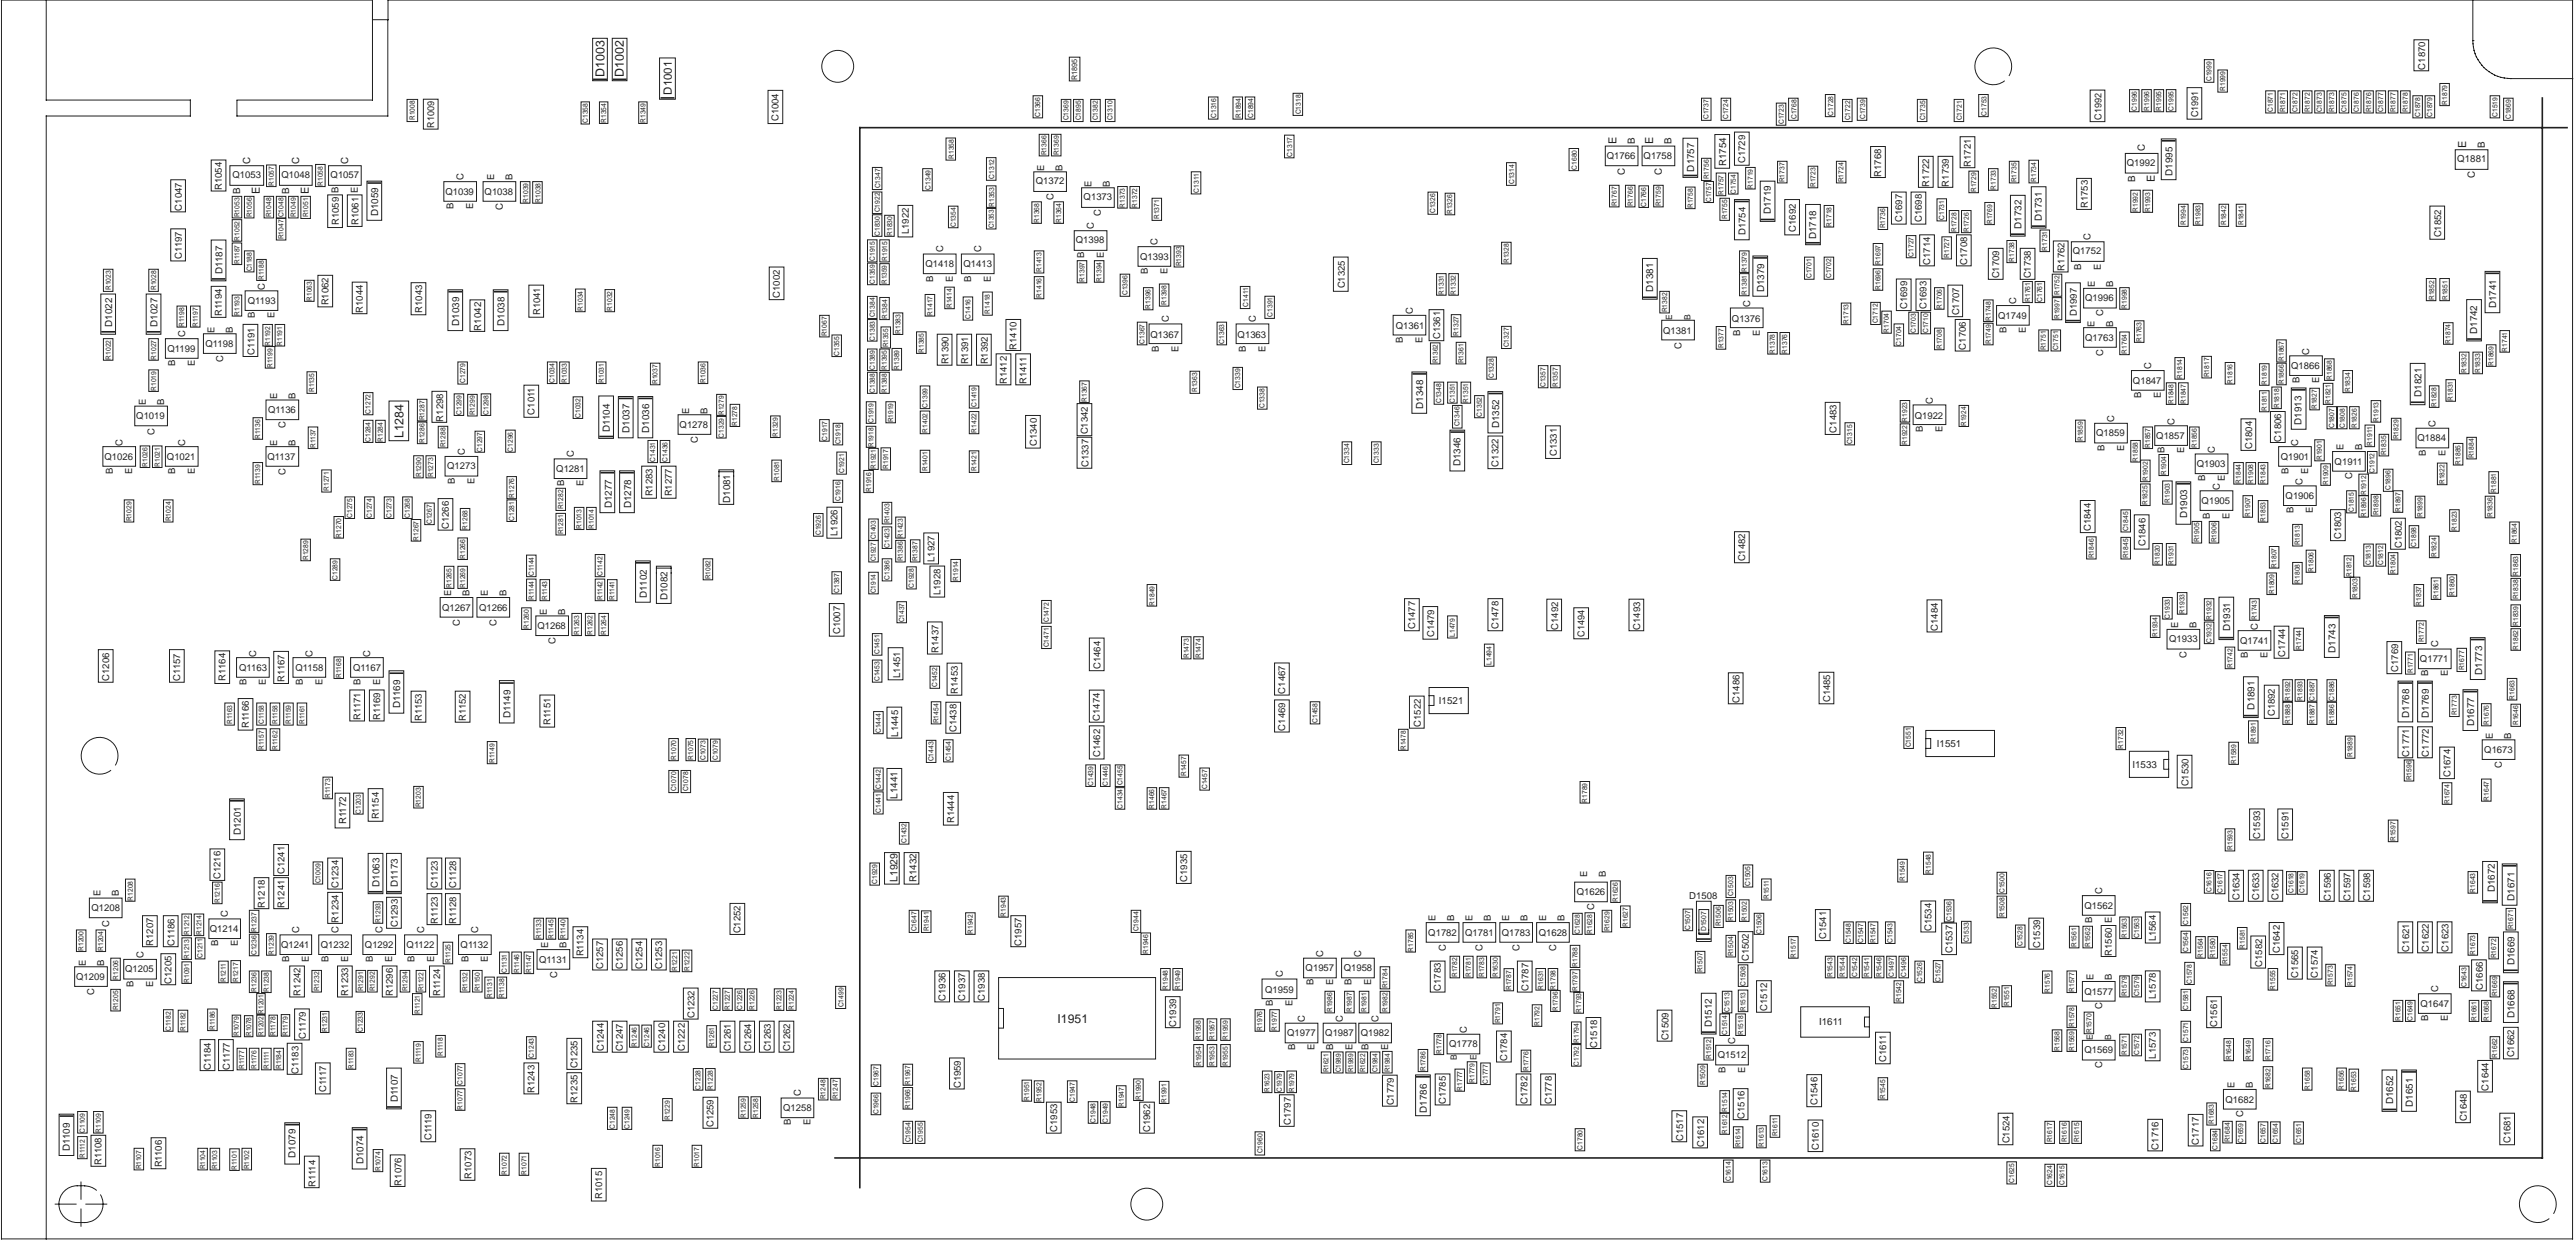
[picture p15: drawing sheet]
<svg xmlns="http://www.w3.org/2000/svg" width="656mm" height="316mm" viewBox="0 0 656 316" stroke-linecap="round" stroke-linejoin="round" font-family="sans-serif">
<defs><g id="words">
<g font-size="3.2" fill="#231f20">
<text x="153.9" y="19.6" transform="rotate(-90 153.9 19.6)">D1003</text>
<text x="158.9" y="19.6" transform="rotate(-90 158.9 19.6)">D1002</text>
<text x="102.8" y="111.6" transform="rotate(-90 102.8 111.6)">L1284</text>
</g>
<text font-size="3.1" fill="#231f20" x="269.3" y="260.4">I1951</text>
<text font-size="2.9" fill="#231f20" x="171.1" y="24.1" transform="rotate(-90 171.1 24.1)">D1001</text>
<g font-size="2.8" fill="#231f20">
<text x="411.7" y="36.8" transform="rotate(-90 411.7 36.8)">E</text>
<text x="421" y="36.8" transform="rotate(-90 421 36.8)">E</text>
<text x="628.1" y="37.6" transform="rotate(-90 628.1 37.6)">E</text>
<text x="548.8" y="46.3" transform="rotate(-90 548.8 46.3)">E</text>
<text x="66.2" y="49.4" transform="rotate(-90 66.2 49.4)">E</text>
<text x="78.7" y="49.4" transform="rotate(-90 78.7 49.4)">E</text>
</g>
<text font-size="2.7" fill="#231f20" x="228.6" y="224.6" transform="rotate(-90 228.6 224.6)">L1929</text>
<g font-size="2.5" fill="#231f20">
<text x="63.7" y="41.8" transform="rotate(-90 63.7 41.8)">C</text>
<text x="76.2" y="41.8" transform="rotate(-90 76.2 41.8)">C</text>
<text x="88.7" y="41.8" transform="rotate(-90 88.7 41.8)">C</text>
<text x="416.3" y="36.8" transform="rotate(-90 416.3 36.8)">B</text>
<text x="425.7" y="36.8" transform="rotate(-90 425.7 36.8)">B</text>
<text x="546.3" y="38.4" transform="rotate(-90 546.3 38.4)">C</text>
<text x="625.8" y="41.3">Q1881</text>
<text x="632.8" y="37.6" transform="rotate(-90 632.8 37.6)">B</text>
<text x="413.8" y="44.4" transform="rotate(-90 413.8 44.4)">C</text>
<text x="423.2" y="44.4" transform="rotate(-90 423.2 44.4)">C</text>
<text x="431.5" y="43.7" transform="rotate(-90 431.5 43.7)">D1757</text>
<text x="439.6" y="42.4" transform="rotate(-90 439.6 42.4)">R1754</text>
<text x="543.8" y="46.3" transform="rotate(-90 543.8 46.3)">B</text>
<text x="553.3" y="44.7" transform="rotate(-90 553.3 44.7)">D1995</text>
<text x="630.3" y="45.4" transform="rotate(-90 630.3 45.4)">C</text>
<text x="61.2" y="49.4" transform="rotate(-90 61.2 49.4)">B</text>
<text x="73.7" y="49.4" transform="rotate(-90 73.7 49.4)">B</text>
<text x="128" y="53.4" transform="rotate(-90 128 53.4)">C</text>
<text x="96.3" y="55.1" transform="rotate(-90 96.3 55.1)">D1059</text>
<text x="451" y="54.6" transform="rotate(-90 451 54.6)">D1719</text>
<text x="514.9" y="58.2" transform="rotate(-90 514.9 58.2)">D1732</text>
<text x="520" y="56.2" transform="rotate(-90 520 56.2)">D1731</text>
<text x="462.6" y="61" transform="rotate(-90 462.6 61)">D1718</text>
<text x="56.6" y="69.7" transform="rotate(-90 56.6 69.7)">D1187</text>
<text x="421" y="74.3" transform="rotate(-90 421 74.3)">D1381</text>
<text x="449.3" y="74.4" transform="rotate(-90 449.3 74.4)">D1379</text>
<text x="28.5" y="83.2" transform="rotate(-90 28.5 83.2)">D1022</text>
<text x="40.1" y="83.2" transform="rotate(-90 40.1 83.2)">D1027</text>
<text x="116.9" y="83" transform="rotate(-90 116.9 83)">D1039</text>
<text x="128.5" y="83" transform="rotate(-90 128.5 83)">D1038</text>
<text x="635.8" y="78.5" transform="rotate(-90 635.8 78.5)">D1741</text>
<text x="122.5" y="84.2" transform="rotate(-90 122.5 84.2)">R1042</text>
<text x="630.9" y="85" transform="rotate(-90 630.9 85)">D1742</text>
<text x="616.7" y="101" transform="rotate(-90 616.7 101)">D1821</text>
<text x="362.4" y="104.1" transform="rotate(-90 362.4 104.1)">D1348</text>
<text x="155.3" y="110" transform="rotate(-90 155.3 110)">D1104</text>
<text x="160.3" y="110.2" transform="rotate(-90 160.3 110.2)">D1037</text>
<text x="165.3" y="110.2" transform="rotate(-90 165.3 110.2)">D1036</text>
<text x="381.8" y="109.1" transform="rotate(-90 381.8 109.1)">D1352</text>
<text x="586.1" y="108.1" transform="rotate(-90 586.1 108.1)">D1913</text>
<text x="372" y="118.8" transform="rotate(-90 372 118.8)">D1346</text>
<text x="155.8" y="129.4" transform="rotate(-90 155.8 129.4)">D1277</text>
<text x="160.8" y="129.4" transform="rotate(-90 160.8 129.4)">D1278</text>
<text x="186" y="128.1" transform="rotate(-90 186 128.1)">D1081</text>
<text x="557" y="131.9" transform="rotate(-90 557 131.9)">D1903</text>
<text x="164.7" y="152.2" transform="rotate(-90 164.7 152.2)">D1102</text>
<text x="170" y="152.9" transform="rotate(-90 170 152.9)">D1082</text>
<text x="568" y="160.7" transform="rotate(-90 568 160.7)">D1931</text>
<text x="594.8" y="166.2" transform="rotate(-90 594.8 166.2)">D1743</text>
<text x="632.1" y="171.9" transform="rotate(-90 632.1 171.9)">D1773</text>
<text x="366.5" y="179.2">I1521</text>
<text x="101.9" y="180.3" transform="rotate(-90 101.9 180.3)">D1169</text>
<text x="130" y="182.8" transform="rotate(-90 130 182.8)">D1149</text>
<text x="574.2" y="180.7" transform="rotate(-90 574.2 180.7)">D1891</text>
<text x="613.6" y="182.8" transform="rotate(-90 613.6 182.8)">D1768</text>
<text x="618.6" y="182.8" transform="rotate(-90 618.6 182.8)">D1769</text>
<text x="630.1" y="185" transform="rotate(-90 630.1 185)">D1677</text>
<text x="493.3" y="190.3">I1551</text>
<text x="543.1" y="195.6">I1533</text>
<text x="228.6" y="203.4" transform="rotate(-90 228.6 203.4)">L1441</text>
<text x="88.2" y="209.9" transform="rotate(-90 88.2 209.9)">R1172</text>
<text x="61.3" y="212.6" transform="rotate(-90 61.3 212.6)">D1201</text>
<text x="96.6" y="225.8" transform="rotate(-90 96.6 225.8)">D1063</text>
<text x="101.3" y="225.8" transform="rotate(-90 101.3 225.8)">D1173</text>
<text x="233.4" y="224.6" transform="rotate(-90 233.4 224.6)">R1432</text>
<text x="635.4" y="227.1" transform="rotate(-90 635.4 227.1)">D1672</text>
<text x="640.4" y="229.3" transform="rotate(-90 640.4 229.3)">D1671</text>
<text x="640.4" y="245.8" transform="rotate(-90 640.4 245.8)">D1669</text>
<text x="436" y="261.5" transform="rotate(-90 436 261.5)">D1512</text>
<text x="463.3" y="261">I1611</text>
<text x="640.4" y="259.3" transform="rotate(-90 640.4 259.3)">D1668</text>
<text x="101.3" y="280.7" transform="rotate(-90 101.3 280.7)">D1107</text>
<text x="609.5" y="281.2" transform="rotate(-90 609.5 281.2)">D1652</text>
<text x="614.5" y="281.8" transform="rotate(-90 614.5 281.8)">D1651</text>
<text x="363.4" y="283.3" transform="rotate(-90 363.4 283.3)">D1786</text>
<text x="17.8" y="293.1" transform="rotate(-90 17.8 293.1)">D1109</text>
<text x="75.2" y="294.8" transform="rotate(-90 75.2 294.8)">D1079</text>
<text x="92.6" y="296.5" transform="rotate(-90 92.6 296.5)">D1074</text>
</g>
<g font-size="2.4" fill="#231f20">
<text x="617.7" y="17.7" transform="rotate(-90 617.7 17.7)">C1870</text>
<text x="559.9" y="29.8" transform="rotate(-90 559.9 29.8)">C1991</text>
<text x="110.5" y="32.5" transform="rotate(-90 110.5 32.5)">R1009</text>
<text x="198.3" y="30.9" transform="rotate(-90 198.3 30.9)">C1004</text>
<text x="535.2" y="30.5" transform="rotate(-90 535.2 30.5)">C1992</text>
<text x="409.2" y="40.4">Q1766</text>
<text x="418.6" y="40.4">Q1758</text>
<text x="444.5" y="41.6" transform="rotate(-90 444.5 41.6)">C1729</text>
<text x="59.2" y="45.2">Q1053</text>
<text x="71.7" y="45.2">Q1048</text>
<text x="84.2" y="45.4">Q1057</text>
<text x="118" y="45.8" transform="rotate(-90 118 45.8)">C</text>
<text x="125.8" y="45.8" transform="rotate(-90 125.8 45.8)">E</text>
<text x="130.5" y="45.8" transform="rotate(-90 130.5 45.8)">B</text>
<text x="263.8" y="46.9">Q1372</text>
<text x="266" y="43.5" transform="rotate(-90 266 43.5)">E</text>
<text x="270.6" y="43.5" transform="rotate(-90 270.6 43.5)">B</text>
<text x="278" y="47.5" transform="rotate(-90 278 47.5)">E</text>
<text x="282.7" y="47.5" transform="rotate(-90 282.7 47.5)">B</text>
<text x="479.1" y="45" transform="rotate(-90 479.1 45)">R1768</text>
<text x="491.3" y="47.5" transform="rotate(-90 491.3 47.5)">R1722</text>
<text x="496.3" y="47.5" transform="rotate(-90 496.3 47.5)">R1739</text>
<text x="501.9" y="42.5" transform="rotate(-90 501.9 42.5)">R1721</text>
<text x="541.7" y="42.3">Q1992</text>
<text x="46.3" y="53.6" transform="rotate(-90 46.3 53.6)">C1047</text>
<text x="56.5" y="48.4" transform="rotate(-90 56.5 48.4)">R1054</text>
<text x="86.2" y="49.1" transform="rotate(-90 86.2 49.1)">B</text>
<text x="91.2" y="49.1" transform="rotate(-90 91.2 49.1)">E</text>
<text x="113.4" y="49.6">Q1039</text>
<text x="115.5" y="53.3" transform="rotate(-90 115.5 53.3)">B</text>
<text x="120.5" y="53.3" transform="rotate(-90 120.5 53.3)">E</text>
<text x="123.4" y="49.6">Q1038</text>
<text x="268.3" y="50.9" transform="rotate(-90 268.3 50.9)">C</text>
<text x="276" y="51">Q1373</text>
<text x="531.7" y="53" transform="rotate(-90 531.7 53)">R1753</text>
<text x="86.3" y="57.3" transform="rotate(-90 86.3 57.3)">R1059</text>
<text x="91.3" y="57.3" transform="rotate(-90 91.3 57.3)">R1061</text>
<text x="231.4" y="59.7" transform="rotate(-90 231.4 59.7)">L1922</text>
<text x="278.6" y="58.3" transform="rotate(-90 278.6 58.3)">C</text>
<text x="280.3" y="55.1" transform="rotate(-90 280.3 55.1)">C</text>
<text x="444.6" y="59.9" transform="rotate(-90 444.6 59.9)">D1754</text>
<text x="457.4" y="59" transform="rotate(-90 457.4 59)">C1692</text>
<text x="484.4" y="56.6" transform="rotate(-90 484.4 56.6)">C1697</text>
<text x="489.4" y="56.6" transform="rotate(-90 489.4 56.6)">C1698</text>
<text x="46.3" y="65.9" transform="rotate(-90 46.3 65.9)">C1197</text>
<text x="240.2" y="64.3" transform="rotate(-90 240.2 64.3)">C</text>
<text x="249.9" y="64.3" transform="rotate(-90 249.9 64.3)">C</text>
<text x="274" y="61.9">Q1398</text>
<text x="276.1" y="65.7" transform="rotate(-90 276.1 65.7)">B</text>
<text x="281.1" y="65.7" transform="rotate(-90 281.1 65.7)">E</text>
<text x="294.8" y="62.4" transform="rotate(-90 294.8 62.4)">C</text>
<text x="527.9" y="64.7">Q1752</text>
<text x="532.4" y="61" transform="rotate(-90 532.4 61)">C</text>
<text x="621.7" y="60.5" transform="rotate(-90 621.7 60.5)">C1852</text>
<text x="235.7" y="68">Q1418</text>
<text x="237.7" y="71.8" transform="rotate(-90 237.7 71.8)">B</text>
<text x="242.7" y="71.8" transform="rotate(-90 242.7 71.8)">E</text>
<text x="245.4" y="68">Q1413</text>
<text x="247.4" y="71.8" transform="rotate(-90 247.4 71.8)">B</text>
<text x="252.4" y="71.8" transform="rotate(-90 252.4 71.8)">E</text>
<text x="290.4" y="66.1">Q1393</text>
<text x="292.3" y="69.8" transform="rotate(-90 292.3 69.8)">B</text>
<text x="297.3" y="69.8" transform="rotate(-90 297.3 69.8)">E</text>
<text x="491.6" y="67.5" transform="rotate(-90 491.6 67.5)">C1714</text>
<text x="501" y="67.5" transform="rotate(-90 501 67.5)">C1708</text>
<text x="509.1" y="70.9" transform="rotate(-90 509.1 70.9)">C1709</text>
<text x="517.2" y="70.9" transform="rotate(-90 517.2 70.9)">C1738</text>
<text x="525.8" y="68.9" transform="rotate(-90 525.8 68.9)">R1762</text>
<text x="530" y="68.6" transform="rotate(-90 530 68.6)">B</text>
<text x="535" y="68.6" transform="rotate(-90 535 68.6)">E</text>
<text x="63.1" y="77.4">Q1193</text>
<text x="67.4" y="73.8" transform="rotate(-90 67.4 73.8)">C</text>
<text x="83.7" y="77.8" transform="rotate(-90 83.7 77.8)">R1062</text>
<text x="198.6" y="75.9" transform="rotate(-90 198.6 75.9)">C1002</text>
<text x="342.5" y="73.4" transform="rotate(-90 342.5 73.4)">C1325</text>
<text x="513.5" y="77.4" transform="rotate(-90 513.5 77.4)">C</text>
<text x="531.1" y="76.8">Q1996</text>
<text x="533.5" y="73" transform="rotate(-90 533.5 73)">E</text>
<text x="538.2" y="73" transform="rotate(-90 538.2 73)">B</text>
<text x="56.5" y="80.5" transform="rotate(-90 56.5 80.5)">R1194</text>
<text x="64.9" y="81" transform="rotate(-90 64.9 81)">B</text>
<text x="69.9" y="81" transform="rotate(-90 69.9 81)">E</text>
<text x="92.4" y="79.7" transform="rotate(-90 92.4 79.7)">R1044</text>
<text x="107.6" y="79.7" transform="rotate(-90 107.6 79.7)">R1043</text>
<text x="137.5" y="80.3" transform="rotate(-90 137.5 80.3)">R1041</text>
<text x="297.6" y="82.1" transform="rotate(-90 297.6 82.1)">C</text>
<text x="319.8" y="82.1" transform="rotate(-90 319.8 82.1)">C</text>
<text x="355.5" y="83.8">Q1361</text>
<text x="359.8" y="79.9" transform="rotate(-90 359.8 79.9)">C</text>
<text x="441.1" y="81.9">Q1376</text>
<text x="445.7" y="78.1" transform="rotate(-90 445.7 78.1)">C</text>
<text x="485.7" y="78.7" transform="rotate(-90 485.7 78.7)">C1699</text>
<text x="490.7" y="78.7" transform="rotate(-90 490.7 78.7)">C1693</text>
<text x="499" y="80.3" transform="rotate(-90 499 80.3)">C1707</text>
<text x="508.9" y="81.1">Q1749</text>
<text x="528.9" y="80.5" transform="rotate(-90 528.9 80.5)">D1997</text>
<text x="533.5" y="83.1" transform="rotate(-90 533.5 83.1)">E</text>
<text x="535.7" y="80.4" transform="rotate(-90 535.7 80.4)">C</text>
<text x="538.2" y="83.1" transform="rotate(-90 538.2 83.1)">B</text>
<text x="42.7" y="89.7">Q1199</text>
<text x="47.1" y="85.8" transform="rotate(-90 47.1 85.8)">C</text>
<text x="52.3" y="88.4">Q1198</text>
<text x="54.6" y="84.7" transform="rotate(-90 54.6 84.7)">E</text>
<text x="59.3" y="84.7" transform="rotate(-90 59.3 84.7)">B</text>
<text x="258.9" y="89" transform="rotate(-90 258.9 89)">R1410</text>
<text x="293" y="85.9">Q1367</text>
<text x="295.1" y="89.6" transform="rotate(-90 295.1 89.6)">B</text>
<text x="300.1" y="89.6" transform="rotate(-90 300.1 89.6)">E</text>
<text x="315.2" y="85.9">Q1363</text>
<text x="317.3" y="89.6" transform="rotate(-90 317.3 89.6)">B</text>
<text x="322.3" y="89.6" transform="rotate(-90 322.3 89.6)">E</text>
<text x="357.3" y="87.4" transform="rotate(-90 357.3 87.4)">B</text>
<text x="362.3" y="87.4" transform="rotate(-90 362.3 87.4)">E</text>
<text x="366.8" y="86.4" transform="rotate(-90 366.8 86.4)">C1361</text>
<text x="423.6" y="85">Q1381</text>
<text x="428.2" y="88.8" transform="rotate(-90 428.2 88.8)">C</text>
<text x="443.2" y="85.5" transform="rotate(-90 443.2 85.5)">B</text>
<text x="448.2" y="85.5" transform="rotate(-90 448.2 85.5)">E</text>
<text x="500.7" y="89" transform="rotate(-90 500.7 89)">C1706</text>
<text x="511" y="84.9" transform="rotate(-90 511 84.9)">B</text>
<text x="516" y="84.9" transform="rotate(-90 516 84.9)">E</text>
<text x="531.1" y="86.7">Q1763</text>
<text x="44.6" y="93.2" transform="rotate(-90 44.6 93.2)">B</text>
<text x="49.6" y="93.2" transform="rotate(-90 49.6 93.2)">E</text>
<text x="56.8" y="92.1" transform="rotate(-90 56.8 92.1)">C</text>
<text x="64.8" y="90.3" transform="rotate(-90 64.8 90.3)">C1191</text>
<text x="241.6" y="92.8" transform="rotate(-90 241.6 92.8)">R1390</text>
<text x="246.6" y="92.8" transform="rotate(-90 246.6 92.8)">R1391</text>
<text x="251.6" y="92.8" transform="rotate(-90 251.6 92.8)">R1392</text>
<text x="535.7" y="90.7" transform="rotate(-90 535.7 90.7)">C</text>
<text x="547.8" y="94.1" transform="rotate(-90 547.8 94.1)">C</text>
<text x="583.5" y="93.9">Q1866</text>
<text x="588.1" y="90.3" transform="rotate(-90 588.1 90.3)">C</text>
<text x="70.6" y="101.6" transform="rotate(-90 70.6 101.6)">E</text>
<text x="75.2" y="101.6" transform="rotate(-90 75.2 101.6)">B</text>
<text x="256.4" y="97.8" transform="rotate(-90 256.4 97.8)">R1412</text>
<text x="261.4" y="97.8" transform="rotate(-90 261.4 97.8)">R1411</text>
<text x="543.2" y="97.7">Q1847</text>
<text x="545.3" y="101.3" transform="rotate(-90 545.3 101.3)">B</text>
<text x="550.3" y="101.3" transform="rotate(-90 550.3 101.3)">E</text>
<text x="585.6" y="97.6" transform="rotate(-90 585.6 97.6)">B</text>
<text x="590.6" y="97.6" transform="rotate(-90 590.6 97.6)">E</text>
<text x="34.7" y="106.7">Q1019</text>
<text x="37.1" y="103.1" transform="rotate(-90 37.1 103.1)">E</text>
<text x="41.8" y="103.1" transform="rotate(-90 41.8 103.1)">B</text>
<text x="68.3" y="105.2">Q1136</text>
<text x="112.9" y="107.3" transform="rotate(-90 112.9 107.3)">R1298</text>
<text x="136.2" y="105.6" transform="rotate(-90 136.2 105.6)">C1011</text>
<text x="175.5" y="105.3" transform="rotate(-90 175.5 105.3)">E</text>
<text x="180.2" y="105.3" transform="rotate(-90 180.2 105.3)">B</text>
<text x="487.6" y="106.6">Q1922</text>
<text x="492.2" y="102.8" transform="rotate(-90 492.2 102.8)">C</text>
<text x="538.5" y="107.5" transform="rotate(-90 538.5 107.5)">C</text>
<text x="31.2" y="113.4" transform="rotate(-90 31.2 113.4)">C</text>
<text x="39.3" y="110.7" transform="rotate(-90 39.3 110.7)">C</text>
<text x="47.1" y="113.4" transform="rotate(-90 47.1 113.4)">C</text>
<text x="70.6" y="113.4" transform="rotate(-90 70.6 113.4)">E</text>
<text x="72.7" y="109.1" transform="rotate(-90 72.7 109.1)">C</text>
<text x="75.2" y="113.4" transform="rotate(-90 75.2 113.4)">B</text>
<text x="173.1" y="108.9">Q1278</text>
<text x="177.7" y="112.9" transform="rotate(-90 177.7 112.9)">C</text>
<text x="264" y="113.6" transform="rotate(-90 264 113.6)">C1340</text>
<text x="277" y="110.6" transform="rotate(-90 277 110.6)">C1342</text>
<text x="467.7" y="110.2" transform="rotate(-90 467.7 110.2)">C1483</text>
<text x="489.7" y="110.1" transform="rotate(-90 489.7 110.1)">B</text>
<text x="494.7" y="110.1" transform="rotate(-90 494.7 110.1)">E</text>
<text x="533.9" y="111.1">Q1859</text>
<text x="549.2" y="111.7">Q1857</text>
<text x="553.8" y="108.1" transform="rotate(-90 553.8 108.1)">C</text>
<text x="581" y="112.4" transform="rotate(-90 581 112.4)">C1806</text>
<text x="585.3" y="113.4" transform="rotate(-90 585.3 113.4)">C</text>
<text x="615.7" y="112.4">Q1884</text>
<text x="620.3" y="108.8" transform="rotate(-90 620.3 108.8)">C</text>
<text x="26.6" y="117">Q1026</text>
<text x="42.5" y="117">Q1021</text>
<text x="68.1" y="117.2">Q1137</text>
<text x="113.9" y="119.4">Q1273</text>
<text x="118.3" y="115.8" transform="rotate(-90 118.3 115.8)">C</text>
<text x="146.1" y="116.4" transform="rotate(-90 146.1 116.4)">C</text>
<text x="277.2" y="118.9" transform="rotate(-90 277.2 118.9)">C1337</text>
<text x="381.7" y="118.8" transform="rotate(-90 381.7 118.8)">C1322</text>
<text x="396.5" y="116.1" transform="rotate(-90 396.5 116.1)">C1331</text>
<text x="536" y="114.7" transform="rotate(-90 536 114.7)">B</text>
<text x="541" y="114.7" transform="rotate(-90 541 114.7)">E</text>
<text x="551.3" y="115.4" transform="rotate(-90 551.3 115.4)">B</text>
<text x="556.3" y="115.4" transform="rotate(-90 556.3 115.4)">E</text>
<text x="559.5" y="118.9">Q1903</text>
<text x="564.1" y="115.3" transform="rotate(-90 564.1 115.3)">C</text>
<text x="573.6" y="114.4" transform="rotate(-90 573.6 114.4)">C1804</text>
<text x="580.9" y="117">Q1901</text>
<text x="594.6" y="118.3">Q1911</text>
<text x="596.9" y="114.7" transform="rotate(-90 596.9 114.7)">E</text>
<text x="601.6" y="114.7" transform="rotate(-90 601.6 114.7)">B</text>
<text x="617.8" y="116" transform="rotate(-90 617.8 116)">B</text>
<text x="622.8" y="116" transform="rotate(-90 622.8 116)">E</text>
<text x="28.7" y="120.7" transform="rotate(-90 28.7 120.7)">B</text>
<text x="33.7" y="120.7" transform="rotate(-90 33.7 120.7)">E</text>
<text x="44.6" y="120.7" transform="rotate(-90 44.6 120.7)">B</text>
<text x="49.6" y="120.7" transform="rotate(-90 49.6 120.7)">E</text>
<text x="72.7" y="121" transform="rotate(-90 72.7 121)">C</text>
<text x="115.8" y="123.2" transform="rotate(-90 115.8 123.2)">B</text>
<text x="120.8" y="123.2" transform="rotate(-90 120.8 123.2)">E</text>
<text x="141.7" y="120.2">Q1281</text>
<text x="143.6" y="123.8" transform="rotate(-90 143.6 123.8)">B</text>
<text x="148.6" y="123.8" transform="rotate(-90 148.6 123.8)">E</text>
<text x="561.6" y="122.5" transform="rotate(-90 561.6 122.5)">B</text>
<text x="565.3" y="124.7" transform="rotate(-90 565.3 124.7)">C</text>
<text x="566.6" y="122.5" transform="rotate(-90 566.6 122.5)">E</text>
<text x="582.8" y="120.7" transform="rotate(-90 582.8 120.7)">B</text>
<text x="586.4" y="123.4" transform="rotate(-90 586.4 123.4)">C</text>
<text x="587.8" y="120.7" transform="rotate(-90 587.8 120.7)">E</text>
<text x="599.1" y="122.1" transform="rotate(-90 599.1 122.1)">C</text>
<text x="166.1" y="126.4" transform="rotate(-90 166.1 126.4)">R1283</text>
<text x="171.1" y="126.4" transform="rotate(-90 171.1 126.4)">R1277</text>
<text x="560.7" y="128.3">Q1905</text>
<text x="582.1" y="127">Q1906</text>
<text x="584.1" y="130.7" transform="rotate(-90 584.1 130.7)">B</text>
<text x="589.1" y="130.7" transform="rotate(-90 589.1 130.7)">E</text>
<text x="114.3" y="134.7" transform="rotate(-90 114.3 134.7)">C1266</text>
<text x="213.3" y="136.5" transform="rotate(-90 213.3 136.5)">L1926</text>
<text x="532.5" y="135.2" transform="rotate(-90 532.5 135.2)">C1844</text>
<text x="562.8" y="132.1" transform="rotate(-90 562.8 132.1)">B</text>
<text x="567.8" y="132.1" transform="rotate(-90 567.8 132.1)">E</text>
<text x="596.3" y="137.3" transform="rotate(-90 596.3 137.3)">C1803</text>
<text x="238" y="143.1" transform="rotate(-90 238 143.1)">L1927</text>
<text x="444.5" y="143" transform="rotate(-90 444.5 143)">C1482</text>
<text x="546.4" y="139" transform="rotate(-90 546.4 139)">C1846</text>
<text x="611.7" y="139.6" transform="rotate(-90 611.7 139.6)">C1802</text>
<text x="112.6" y="155.5">Q1267</text>
<text x="114.9" y="151.9" transform="rotate(-90 114.9 151.9)">E</text>
<text x="119.6" y="151.9" transform="rotate(-90 119.6 151.9)">B</text>
<text x="122" y="155.5">Q1266</text>
<text x="124.3" y="151.9" transform="rotate(-90 124.3 151.9)">E</text>
<text x="129" y="151.9" transform="rotate(-90 129 151.9)">B</text>
<text x="239.6" y="151.5" transform="rotate(-90 239.6 151.5)">L1928</text>
<text x="117.1" y="159.4" transform="rotate(-90 117.1 159.4)">C</text>
<text x="126.5" y="159.4" transform="rotate(-90 126.5 159.4)">C</text>
<text x="136.9" y="160.2">Q1268</text>
<text x="139.3" y="156.5" transform="rotate(-90 139.3 156.5)">E</text>
<text x="144" y="156.5" transform="rotate(-90 144 156.5)">B</text>
<text x="214" y="161.5" transform="rotate(-90 214 161.5)">C1007</text>
<text x="360.4" y="160.2" transform="rotate(-90 360.4 160.2)">C1477</text>
<text x="381.7" y="160.2" transform="rotate(-90 381.7 160.2)">C1478</text>
<text x="396.8" y="160.4" transform="rotate(-90 396.8 160.4)">C1492</text>
<text x="417.7" y="160.4" transform="rotate(-90 417.7 160.4)">C1493</text>
<text x="493.5" y="160.6" transform="rotate(-90 493.5 160.6)">C1484</text>
<text x="554.7" y="160" transform="rotate(-90 554.7 160)">E</text>
<text x="559.4" y="160" transform="rotate(-90 559.4 160)">B</text>
<text x="575" y="160.3" transform="rotate(-90 575 160.3)">C</text>
<text x="65.2" y="167.2" transform="rotate(-90 65.2 167.2)">C</text>
<text x="79.6" y="167.2" transform="rotate(-90 79.6 167.2)">C</text>
<text x="94.3" y="167.2" transform="rotate(-90 94.3 167.2)">C</text>
<text x="141.5" y="164.1" transform="rotate(-90 141.5 164.1)">C</text>
<text x="239.1" y="166.2" transform="rotate(-90 239.1 166.2)">R1437</text>
<text x="365.3" y="162.3" transform="rotate(-90 365.3 162.3)">C1479</text>
<text x="403.6" y="162.2" transform="rotate(-90 403.6 162.2)">C1494</text>
<text x="552.4" y="163.6">Q1933</text>
<text x="556.9" y="167.5" transform="rotate(-90 556.9 167.5)">C</text>
<text x="570.6" y="163.9">Q1741</text>
<text x="572.5" y="167.5" transform="rotate(-90 572.5 167.5)">B</text>
<text x="577.5" y="167.5" transform="rotate(-90 577.5 167.5)">E</text>
<text x="582" y="167.2" transform="rotate(-90 582 167.2)">C1744</text>
<text x="620.9" y="164.8" transform="rotate(-90 620.9 164.8)">C</text>
<text x="27.8" y="173.3" transform="rotate(-90 27.8 173.3)">C1206</text>
<text x="45.9" y="173.3" transform="rotate(-90 45.9 173.3)">C1157</text>
<text x="57.4" y="173.3" transform="rotate(-90 57.4 173.3)">R1164</text>
<text x="60.9" y="170.8">Q1163</text>
<text x="72.4" y="173.6" transform="rotate(-90 72.4 173.6)">R1167</text>
<text x="75.3" y="170.8">Q1158</text>
<text x="90" y="170.8">Q1167</text>
<text x="229.2" y="172.6" transform="rotate(-90 229.2 172.6)">L1451</text>
<text x="280.3" y="170.4" transform="rotate(-90 280.3 170.4)">C1464</text>
<text x="610.8" y="171.1" transform="rotate(-90 610.8 171.1)">C1769</text>
<text x="616.3" y="168.6">Q1771</text>
<text x="618.4" y="172.2" transform="rotate(-90 618.4 172.2)">B</text>
<text x="623.4" y="172.2" transform="rotate(-90 623.4 172.2)">E</text>
<text x="62.7" y="174.4" transform="rotate(-90 62.7 174.4)">B</text>
<text x="67.7" y="174.4" transform="rotate(-90 67.7 174.4)">E</text>
<text x="77.1" y="174.4" transform="rotate(-90 77.1 174.4)">B</text>
<text x="82.1" y="174.4" transform="rotate(-90 82.1 174.4)">E</text>
<text x="91.8" y="174.4" transform="rotate(-90 91.8 174.4)">B</text>
<text x="96.8" y="174.4" transform="rotate(-90 96.8 174.4)">E</text>
<text x="243.9" y="176.7" transform="rotate(-90 243.9 176.7)">R1453</text>
<text x="327.3" y="176.6" transform="rotate(-90 327.3 176.6)">C1467</text>
<text x="443" y="179" transform="rotate(-90 443 179)">C1486</text>
<text x="466.1" y="178.8" transform="rotate(-90 466.1 178.8)">C1485</text>
<text x="63.4" y="185.4" transform="rotate(-90 63.4 185.4)">R1166</text>
<text x="91.8" y="183.2" transform="rotate(-90 91.8 183.2)">R1171</text>
<text x="96.8" y="183.2" transform="rotate(-90 96.8 183.2)">R1169</text>
<text x="107.4" y="183.6" transform="rotate(-90 107.4 183.6)">R1153</text>
<text x="118.7" y="183.6" transform="rotate(-90 118.7 183.6)">R1152</text>
<text x="140.2" y="184.7" transform="rotate(-90 140.2 184.7)">R1151</text>
<text x="280.2" y="183.5" transform="rotate(-90 280.2 183.5)">C1474</text>
<text x="361.8" y="185.1" transform="rotate(-90 361.8 185.1)">C1522</text>
<text x="579.4" y="182.4" transform="rotate(-90 579.4 182.4)">C1892</text>
<text x="228.8" y="187.5" transform="rotate(-90 228.8 187.5)">L1445</text>
<text x="243.6" y="186.4" transform="rotate(-90 243.6 186.4)">C1438</text>
<text x="327.3" y="186" transform="rotate(-90 327.3 186)">C1469</text>
<text x="632.7" y="191.7">Q1673</text>
<text x="634.9" y="188.1" transform="rotate(-90 634.9 188.1)">E</text>
<text x="639.5" y="188.1" transform="rotate(-90 639.5 188.1)">B</text>
<text x="280.2" y="192.8" transform="rotate(-90 280.2 192.8)">C1462</text>
<text x="613.6" y="192.6" transform="rotate(-90 613.6 192.6)">C1771</text>
<text x="618.6" y="192.6" transform="rotate(-90 618.6 192.6)">C1772</text>
<text x="624.1" y="197.9" transform="rotate(-90 624.1 197.9)">C1674</text>
<text x="637.2" y="195.5" transform="rotate(-90 637.2 195.5)">C</text>
<text x="557.4" y="200.2" transform="rotate(-90 557.4 200.2)">C1530</text>
<text x="96.5" y="208.6" transform="rotate(-90 96.5 208.6)">R1154</text>
<text x="243" y="209.6" transform="rotate(-90 243 209.6)">R1444</text>
<text x="575.7" y="213.6" transform="rotate(-90 575.7 213.6)">C1593</text>
<text x="582.9" y="213.6" transform="rotate(-90 582.9 213.6)">C1591</text>
<text x="56.2" y="223.8" transform="rotate(-90 56.2 223.8)">C1216</text>
<text x="72.4" y="222.6" transform="rotate(-90 72.4 222.6)">C1241</text>
<text x="86.2" y="226.1" transform="rotate(-90 86.2 226.1)">C1234</text>
<text x="111.5" y="226" transform="rotate(-90 111.5 226)">C1123</text>
<text x="116.2" y="226" transform="rotate(-90 116.2 226)">C1128</text>
<text x="302.3" y="224.6" transform="rotate(-90 302.3 224.6)">C1935</text>
<text x="401.6" y="227.9">Q1626</text>
<text x="404.3" y="223.4" transform="rotate(-90 404.3 223.4)">E</text>
<text x="408.9" y="223.4" transform="rotate(-90 408.9 223.4)">B</text>
<text x="535.4" y="227.6" transform="rotate(-90 535.4 227.6)">C</text>
<text x="23.3" y="232">Q1208</text>
<text x="25.6" y="228.2" transform="rotate(-90 25.6 228.2)">E</text>
<text x="30.3" y="228.2" transform="rotate(-90 30.3 228.2)">B</text>
<text x="58.1" y="233.6" transform="rotate(-90 58.1 233.6)">C</text>
<text x="67.4" y="231.2" transform="rotate(-90 67.4 231.2)">R1218</text>
<text x="72.4" y="231.2" transform="rotate(-90 72.4 231.2)">R1241</text>
<text x="406" y="231.7" transform="rotate(-90 406 231.7)">C</text>
<text x="430.2" y="229">D1508</text>
<text x="530.9" y="231.4">Q1562</text>
<text x="570.3" y="229.3" transform="rotate(-90 570.3 229.3)">C1634</text>
<text x="575.3" y="229.3" transform="rotate(-90 575.3 229.3)">C1633</text>
<text x="580.3" y="229.3" transform="rotate(-90 580.3 229.3)">C1632</text>
<text x="593.6" y="229.3" transform="rotate(-90 593.6 229.3)">C1596</text>
<text x="598.6" y="229.3" transform="rotate(-90 598.6 229.3)">C1597</text>
<text x="603.6" y="229.3" transform="rotate(-90 603.6 229.3)">C1598</text>
<text x="27.8" y="235.9" transform="rotate(-90 27.8 235.9)">C</text>
<text x="53.5" y="237.3">Q1214</text>
<text x="76.2" y="237.6" transform="rotate(-90 76.2 237.6)">C</text>
<text x="86.2" y="237.6" transform="rotate(-90 86.2 237.6)">C</text>
<text x="86.2" y="234.9" transform="rotate(-90 86.2 234.9)">R1234</text>
<text x="97.4" y="237.6" transform="rotate(-90 97.4 237.6)">C</text>
<text x="101.3" y="236" transform="rotate(-90 101.3 236)">C1293</text>
<text x="108" y="237.6" transform="rotate(-90 108 237.6)">C</text>
<text x="111.5" y="235.2" transform="rotate(-90 111.5 235.2)">R1123</text>
<text x="116.2" y="235.2" transform="rotate(-90 116.2 235.2)">R1128</text>
<text x="121.8" y="237.6" transform="rotate(-90 121.8 237.6)">C</text>
<text x="188.6" y="237.7" transform="rotate(-90 188.6 237.7)">C1252</text>
<text x="363.8" y="238.2">Q1782</text>
<text x="365.6" y="234.5" transform="rotate(-90 365.6 234.5)">E</text>
<text x="370.3" y="234.5" transform="rotate(-90 370.3 234.5)">B</text>
<text x="373.1" y="238.2">Q1781</text>
<text x="375" y="234.5" transform="rotate(-90 375 234.5)">E</text>
<text x="379.7" y="234.5" transform="rotate(-90 379.7 234.5)">B</text>
<text x="382.5" y="238.2">Q1783</text>
<text x="384.4" y="234.5" transform="rotate(-90 384.4 234.5)">E</text>
<text x="389.1" y="234.5" transform="rotate(-90 389.1 234.5)">B</text>
<text x="391.9" y="238.2">Q1628</text>
<text x="393.8" y="234.5" transform="rotate(-90 393.8 234.5)">E</text>
<text x="398.4" y="234.5" transform="rotate(-90 398.4 234.5)">B</text>
<text x="465.1" y="239.1" transform="rotate(-90 465.1 239.1)">C1541</text>
<text x="491.9" y="237.1" transform="rotate(-90 491.9 237.1)">C1534</text>
<text x="532.9" y="235" transform="rotate(-90 532.9 235)">B</text>
<text x="537.9" y="235" transform="rotate(-90 537.9 235)">E</text>
<text x="549.1" y="239.7" transform="rotate(-90 549.1 239.7)">L1564</text>
<text x="21.8" y="245.9" transform="rotate(-90 21.8 245.9)">E</text>
<text x="26.5" y="245.9" transform="rotate(-90 26.5 245.9)">B</text>
<text x="36.5" y="243.9" transform="rotate(-90 36.5 243.9)">C</text>
<text x="39" y="240.9" transform="rotate(-90 39 240.9)">R1207</text>
<text x="44.5" y="240.8" transform="rotate(-90 44.5 240.8)">C1186</text>
<text x="55.6" y="240.9" transform="rotate(-90 55.6 240.9)">B</text>
<text x="60.6" y="240.9" transform="rotate(-90 60.6 240.9)">E</text>
<text x="71.6" y="241.4">Q1241</text>
<text x="73.7" y="245" transform="rotate(-90 73.7 245)">B</text>
<text x="78.7" y="245" transform="rotate(-90 78.7 245)">E</text>
<text x="81.7" y="241.4">Q1232</text>
<text x="83.7" y="245" transform="rotate(-90 83.7 245)">B</text>
<text x="88.7" y="245" transform="rotate(-90 88.7 245)">E</text>
<text x="92.9" y="241.4">Q1292</text>
<text x="94.9" y="245" transform="rotate(-90 94.9 245)">B</text>
<text x="99.9" y="245" transform="rotate(-90 99.9 245)">E</text>
<text x="103.6" y="241.4">Q1122</text>
<text x="105.5" y="245" transform="rotate(-90 105.5 245)">B</text>
<text x="110.5" y="245" transform="rotate(-90 110.5 245)">E</text>
<text x="117.3" y="241.4">Q1132</text>
<text x="119.3" y="245" transform="rotate(-90 119.3 245)">B</text>
<text x="124.3" y="245" transform="rotate(-90 124.3 245)">E</text>
<text x="137.3" y="245.1">Q1131</text>
<text x="139.6" y="241.5" transform="rotate(-90 139.6 241.5)">E</text>
<text x="144.3" y="241.5" transform="rotate(-90 144.3 241.5)">B</text>
<text x="148.6" y="243.5" transform="rotate(-90 148.6 243.5)">R1134</text>
<text x="260.2" y="240.8" transform="rotate(-90 260.2 240.8)">C1957</text>
<text x="337" y="243.6" transform="rotate(-90 337 243.6)">C</text>
<text x="346.7" y="243.6" transform="rotate(-90 346.7 243.6)">C</text>
<text x="368.2" y="242" transform="rotate(-90 368.2 242)">C</text>
<text x="377.6" y="242" transform="rotate(-90 377.6 242)">C</text>
<text x="387" y="242" transform="rotate(-90 387 242)">C</text>
<text x="396.4" y="242" transform="rotate(-90 396.4 242)">C</text>
<text x="445.4" y="244.8" transform="rotate(-90 445.4 244.8)">C1502</text>
<text x="497.2" y="242.7" transform="rotate(-90 497.2 242.7)">C1537</text>
<text x="519.6" y="241.4" transform="rotate(-90 519.6 241.4)">C1539</text>
<text x="537.9" y="243.4" transform="rotate(-90 537.9 243.4)">R1560</text>
<text x="580.6" y="242.7" transform="rotate(-90 580.6 242.7)">C1642</text>
<text x="613.6" y="242.3" transform="rotate(-90 613.6 242.3)">C1621</text>
<text x="618.6" y="242.3" transform="rotate(-90 618.6 242.3)">C1622</text>
<text x="623.6" y="242.3" transform="rotate(-90 623.6 242.3)">C1623</text>
<text x="19.4" y="249.5">Q1209</text>
<text x="31.9" y="247.6">Q1205</text>
<text x="34" y="251.2" transform="rotate(-90 34 251.2)">B</text>
<text x="39" y="251.2" transform="rotate(-90 39 251.2)">E</text>
<text x="43.7" y="250.5" transform="rotate(-90 43.7 250.5)">C1205</text>
<text x="141.9" y="248.9" transform="rotate(-90 141.9 248.9)">C</text>
<text x="153.6" y="246.8" transform="rotate(-90 153.6 246.8)">C1257</text>
<text x="158.6" y="246.8" transform="rotate(-90 158.6 246.8)">C1256</text>
<text x="163.6" y="246.8" transform="rotate(-90 163.6 246.8)">C1254</text>
<text x="168.6" y="246.8" transform="rotate(-90 168.6 246.8)">C1253</text>
<text x="326.7" y="248.9" transform="rotate(-90 326.7 248.9)">C</text>
<text x="332.5" y="247.3">Q1957</text>
<text x="334.5" y="250.9" transform="rotate(-90 334.5 250.9)">B</text>
<text x="339.5" y="250.9" transform="rotate(-90 339.5 250.9)">E</text>
<text x="342.2" y="247.3">Q1958</text>
<text x="344.2" y="250.9" transform="rotate(-90 344.2 250.9)">B</text>
<text x="349.2" y="250.9" transform="rotate(-90 349.2 250.9)">E</text>
<text x="533.2" y="249.5" transform="rotate(-90 533.2 249.5)">E</text>
<text x="537.9" y="249.5" transform="rotate(-90 537.9 249.5)">B</text>
<text x="576.1" y="246.2" transform="rotate(-90 576.1 246.2)">C1582</text>
<text x="585.3" y="248.9" transform="rotate(-90 585.3 248.9)">C1565</text>
<text x="590.3" y="248.9" transform="rotate(-90 590.3 248.9)">C1574</text>
<text x="24" y="253.3" transform="rotate(-90 24 253.3)">C</text>
<text x="76.5" y="253.5" transform="rotate(-90 76.5 253.5)">R1242</text>
<text x="88.7" y="253.5" transform="rotate(-90 88.7 253.5)">R1233</text>
<text x="100.1" y="253.7" transform="rotate(-90 100.1 253.7)">R1296</text>
<text x="112.1" y="253.7" transform="rotate(-90 112.1 253.7)">R1124</text>
<text x="240.8" y="254.9" transform="rotate(-90 240.8 254.9)">C1936</text>
<text x="245.8" y="254.9" transform="rotate(-90 245.8 254.9)">C1937</text>
<text x="250.8" y="254.9" transform="rotate(-90 250.8 254.9)">C1938</text>
<text x="322.2" y="252.7">Q1959</text>
<text x="324.2" y="256.2" transform="rotate(-90 324.2 256.2)">B</text>
<text x="329.2" y="256.2" transform="rotate(-90 329.2 256.2)">E</text>
<text x="367" y="252.3" transform="rotate(-90 367 252.3)">C1783</text>
<text x="389.3" y="252.4" transform="rotate(-90 389.3 252.4)">C1787</text>
<text x="450.1" y="257.4" transform="rotate(-90 450.1 257.4)">C1512</text>
<text x="530.9" y="253.2">Q1577</text>
<text x="535.4" y="256.9" transform="rotate(-90 535.4 256.9)">C</text>
<text x="549.1" y="254.4" transform="rotate(-90 549.1 254.4)">L1578</text>
<text x="616.5" y="256.4">Q1647</text>
<text x="620.9" y="252.6" transform="rotate(-90 620.9 252.6)">C</text>
<text x="632.3" y="252.1" transform="rotate(-90 632.3 252.1)">C1666</text>
<text x="176.9" y="259.3" transform="rotate(-90 176.9 259.3)">C1232</text>
<text x="299.5" y="261.4" transform="rotate(-90 299.5 261.4)">C1939</text>
<text x="327.8" y="263.9">Q1977</text>
<text x="332.3" y="260.1" transform="rotate(-90 332.3 260.1)">C</text>
<text x="337.5" y="263.9">Q1987</text>
<text x="342" y="260.1" transform="rotate(-90 342 260.1)">C</text>
<text x="346.6" y="263.9">Q1982</text>
<text x="351.1" y="260.1" transform="rotate(-90 351.1 260.1)">C</text>
<text x="373.5" y="262.9" transform="rotate(-90 373.5 262.9)">C</text>
<text x="564.7" y="261.4" transform="rotate(-90 564.7 261.4)">C1561</text>
<text x="618.4" y="260" transform="rotate(-90 618.4 260)">B</text>
<text x="623.4" y="260" transform="rotate(-90 623.4 260)">E</text>
<text x="77.9" y="264.5" transform="rotate(-90 77.9 264.5)">C1179</text>
<text x="153.8" y="267.7" transform="rotate(-90 153.8 267.7)">C1244</text>
<text x="158.6" y="267.7" transform="rotate(-90 158.6 267.7)">C1247</text>
<text x="169.4" y="267.7" transform="rotate(-90 169.4 267.7)">C1240</text>
<text x="174.4" y="267.7" transform="rotate(-90 174.4 267.7)">C1222</text>
<text x="186.1" y="267.7" transform="rotate(-90 186.1 267.7)">C1261</text>
<text x="191.3" y="267.7" transform="rotate(-90 191.3 267.7)">C1264</text>
<text x="196.3" y="267.7" transform="rotate(-90 196.3 267.7)">C1263</text>
<text x="201.3" y="267.7" transform="rotate(-90 201.3 267.7)">C1262</text>
<text x="329.8" y="267.5" transform="rotate(-90 329.8 267.5)">B</text>
<text x="334.8" y="267.5" transform="rotate(-90 334.8 267.5)">E</text>
<text x="339.5" y="267.5" transform="rotate(-90 339.5 267.5)">B</text>
<text x="344.5" y="267.5" transform="rotate(-90 344.5 267.5)">E</text>
<text x="348.6" y="267.5" transform="rotate(-90 348.6 267.5)">B</text>
<text x="353.6" y="267.5" transform="rotate(-90 353.6 267.5)">E</text>
<text x="369.1" y="266.7">Q1778</text>
<text x="406.8" y="266.8" transform="rotate(-90 406.8 266.8)">C1518</text>
<text x="424.9" y="264.9" transform="rotate(-90 424.9 264.9)">C1509</text>
<text x="437.5" y="269.5">Q1512</text>
<text x="442" y="265.9" transform="rotate(-90 442 265.9)">C</text>
<text x="530.9" y="268.2">Q1569</text>
<text x="549.1" y="269.6" transform="rotate(-90 549.1 269.6)">L1573</text>
<text x="640.3" y="269.2" transform="rotate(-90 640.3 269.2)">C1662</text>
<text x="53.7" y="272.4" transform="rotate(-90 53.7 272.4)">C1184</text>
<text x="58.5" y="272.4" transform="rotate(-90 58.5 272.4)">C1177</text>
<text x="76" y="273.4" transform="rotate(-90 76 273.4)">C1183</text>
<text x="147.1" y="272.1" transform="rotate(-90 147.1 272.1)">C1235</text>
<text x="383.9" y="270.2" transform="rotate(-90 383.9 270.2)">C1784</text>
<text x="439.5" y="273.1" transform="rotate(-90 439.5 273.1)">B</text>
<text x="444.5" y="273.1" transform="rotate(-90 444.5 273.1)">E</text>
<text x="480.4" y="270.4" transform="rotate(-90 480.4 270.4)">C1611</text>
<text x="535.4" y="272" transform="rotate(-90 535.4 272)">C</text>
<text x="83.1" y="278.1" transform="rotate(-90 83.1 278.1)">C1117</text>
<text x="136.2" y="278.3" transform="rotate(-90 136.2 278.3)">R1243</text>
<text x="147.1" y="280.8" transform="rotate(-90 147.1 280.8)">R1235</text>
<text x="203.9" y="279.2" transform="rotate(-90 203.9 279.2)">C</text>
<text x="244.7" y="277.1" transform="rotate(-90 244.7 277.1)">C1959</text>
<text x="355" y="281.5" transform="rotate(-90 355 281.5)">C1779</text>
<text x="368.2" y="281.1" transform="rotate(-90 368.2 281.1)">C1785</text>
<text x="389" y="281.2" transform="rotate(-90 389 281.2)">C1782</text>
<text x="395.3" y="281.2" transform="rotate(-90 395.3 281.2)">C1778</text>
<text x="462.9" y="281.4" transform="rotate(-90 462.9 281.4)">C1546</text>
<text x="566.8" y="280.7">Q1682</text>
<text x="569.1" y="277.1" transform="rotate(-90 569.1 277.1)">E</text>
<text x="573.8" y="277.1" transform="rotate(-90 573.8 277.1)">B</text>
<text x="633.7" y="277.7" transform="rotate(-90 633.7 277.7)">C1644</text>
<text x="181.8" y="287" transform="rotate(-90 181.8 287)">C1259</text>
<text x="199.5" y="282.9">Q1258</text>
<text x="201.4" y="286.4" transform="rotate(-90 201.4 286.4)">B</text>
<text x="206.4" y="286.4" transform="rotate(-90 206.4 286.4)">E</text>
<text x="328.7" y="286.5" transform="rotate(-90 328.7 286.5)">C1797</text>
<text x="444.3" y="284.9" transform="rotate(-90 444.3 284.9)">C1516</text>
<text x="571.3" y="284.4" transform="rotate(-90 571.3 284.4)">C</text>
<text x="628.3" y="285.5" transform="rotate(-90 628.3 285.5)">C1648</text>
<text x="109.9" y="290.3" transform="rotate(-90 109.9 290.3)">C1119</text>
<text x="269.2" y="288.2" transform="rotate(-90 269.2 288.2)">C1953</text>
<text x="293" y="288.3" transform="rotate(-90 293 288.3)">C1962</text>
<text x="428.7" y="290.5" transform="rotate(-90 428.7 290.5)">C1517</text>
<text x="434" y="292.1" transform="rotate(-90 434 292.1)">C1612</text>
<text x="463.2" y="292.8" transform="rotate(-90 463.2 292.8)">C1610</text>
<text x="511.8" y="291.2" transform="rotate(-90 511.8 291.2)">C1524</text>
<text x="549.7" y="292.7" transform="rotate(-90 549.7 292.7)">C1716</text>
<text x="560" y="291.5" transform="rotate(-90 560 291.5)">C1717</text>
<text x="639.4" y="291.1" transform="rotate(-90 639.4 291.1)">C1681</text>
<text x="25.9" y="296.6" transform="rotate(-90 25.9 296.6)">R1108</text>
<text x="41.2" y="297.3" transform="rotate(-90 41.2 297.3)">R1106</text>
<text x="80.4" y="302.2" transform="rotate(-90 80.4 302.2)">R1114</text>
<text x="102.2" y="301.9" transform="rotate(-90 102.2 301.9)">R1076</text>
<text x="120" y="300.2" transform="rotate(-90 120 300.2)">R1073</text>
<text x="153.3" y="305.3" transform="rotate(-90 153.3 305.3)">R1015</text>
</g>
<g font-size="2.2" fill="#231f20">
<text x="425.9" y="81.4" transform="rotate(-90 425.9 81.4)">E</text>
<text x="430.6" y="81.4" transform="rotate(-90 430.6 81.4)">B</text>
<text x="533" y="264.9" transform="rotate(-90 533 264.9)">E</text>
<text x="537.7" y="264.9" transform="rotate(-90 537.7 264.9)">B</text>
<text x="371.1" y="270" transform="rotate(-90 371.1 270)">B</text>
<text x="376" y="270" transform="rotate(-90 376 270)">E</text>
</g>
<text font-size="1.9" fill="#231f20" x="274.3" y="20.3" transform="rotate(-90 274.3 20.3)">R1895</text>
<g font-size="1.8" fill="#231f20">
<text x="563.3" y="20.7" transform="rotate(-90 563.3 20.7)">C1999</text>
<text x="566.7" y="23.2" transform="rotate(-90 566.7 23.2)">R1999</text>
<text x="265" y="29.7" transform="rotate(-90 265 29.7)">C1366</text>
<text x="331.3" y="29.1" transform="rotate(-90 331.3 29.1)">C1318</text>
<text x="466.9" y="29.4" transform="rotate(-90 466.9 29.4)">C1728</text>
<text x="505.9" y="29.4" transform="rotate(-90 505.9 29.4)">C1753</text>
<text x="544.2" y="28.2" transform="rotate(-90 544.2 28.2)">C1996</text>
<text x="547.3" y="28.2" transform="rotate(-90 547.3 28.2)">R1996</text>
<text x="550.5" y="28.2" transform="rotate(-90 550.5 28.2)">R1995</text>
<text x="553.6" y="28.2" transform="rotate(-90 553.6 28.2)">C1995</text>
<text x="578.9" y="28.5" transform="rotate(-90 578.9 28.5)">C1871</text>
<text x="582" y="28.6" transform="rotate(-90 582 28.6)">R1871</text>
<text x="585.1" y="28.6" transform="rotate(-90 585.1 28.6)">C1872</text>
<text x="588.2" y="28.6" transform="rotate(-90 588.2 28.6)">R1872</text>
<text x="591.4" y="28.6" transform="rotate(-90 591.4 28.6)">C1873</text>
<text x="594.5" y="28.6" transform="rotate(-90 594.5 28.6)">R1873</text>
<text x="597.6" y="28.6" transform="rotate(-90 597.6 28.6)">C1875</text>
<text x="600.7" y="28.6" transform="rotate(-90 600.7 28.6)">C1876</text>
<text x="603.9" y="28.6" transform="rotate(-90 603.9 28.6)">R1876</text>
<text x="607" y="28.6" transform="rotate(-90 607 28.6)">C1877</text>
<text x="610.1" y="28.6" transform="rotate(-90 610.1 28.6)">R1877</text>
<text x="613.2" y="28.6" transform="rotate(-90 613.2 28.6)">R1878</text>
<text x="616.4" y="29.7" transform="rotate(-90 616.4 29.7)">C1878</text>
<text x="619.5" y="29.7" transform="rotate(-90 619.5 29.7)">C1879</text>
<text x="623.2" y="26.6" transform="rotate(-90 623.2 26.6)">R1879</text>
<text x="636" y="29.7" transform="rotate(-90 636 29.7)">C1519</text>
<text x="105.6" y="30.6" transform="rotate(-90 105.6 30.6)">R1008</text>
<text x="149.7" y="31.3" transform="rotate(-90 149.7 31.3)">C1358</text>
<text x="154.4" y="31.3" transform="rotate(-90 154.4 31.3)">R1354</text>
<text x="164.4" y="31.3" transform="rotate(-90 164.4 31.3)">R1349</text>
<text x="272.1" y="30.7" transform="rotate(-90 272.1 30.7)">C1369</text>
<text x="275.3" y="30.7" transform="rotate(-90 275.3 30.7)">C1895</text>
<text x="279.6" y="30.7" transform="rotate(-90 279.6 30.7)">C1382</text>
<text x="283.4" y="30.7" transform="rotate(-90 283.4 30.7)">C1310</text>
<text x="309.7" y="30.1" transform="rotate(-90 309.7 30.1)">C1316</text>
<text x="316" y="30.1" transform="rotate(-90 316 30.1)">R1894</text>
<text x="319.1" y="30.1" transform="rotate(-90 319.1 30.1)">C1894</text>
<text x="435.2" y="30.4" transform="rotate(-90 435.2 30.4)">C1737</text>
<text x="440.2" y="30.4" transform="rotate(-90 440.2 30.4)">C1724</text>
<text x="454.4" y="31.6" transform="rotate(-90 454.4 31.6)">C1723</text>
<text x="457.5" y="30.4" transform="rotate(-90 457.5 30.4)">C1768</text>
<text x="471.2" y="30.7" transform="rotate(-90 471.2 30.7)">C1722</text>
<text x="475" y="30.4" transform="rotate(-90 475 30.4)">C1739</text>
<text x="490.3" y="30.7" transform="rotate(-90 490.3 30.7)">C1735</text>
<text x="499.6" y="30.7" transform="rotate(-90 499.6 30.7)">C1721</text>
<text x="639.5" y="30.4" transform="rotate(-90 639.5 30.4)">C1869</text>
<text x="242.9" y="40.5" transform="rotate(-90 242.9 40.5)">R1358</text>
<text x="266.5" y="39.6" transform="rotate(-90 266.5 39.6)">R1366</text>
<text x="269.6" y="39.6" transform="rotate(-90 269.6 39.6)">R1369</text>
<text x="329.1" y="39.9" transform="rotate(-90 329.1 39.9)">C1317</text>
<text x="69.7" y="47.4" transform="rotate(-90 69.7 47.4)">R1057</text>
<text x="82.2" y="47.4" transform="rotate(-90 82.2 47.4)">R1058</text>
<text x="224.2" y="48" transform="rotate(-90 224.2 48)">C1347</text>
<text x="253.2" y="45.5" transform="rotate(-90 253.2 45.5)">C1312</text>
<text x="385.6" y="46.9" transform="rotate(-90 385.6 46.9)">C1314</text>
<text x="401.6" y="43.2" transform="rotate(-90 401.6 43.2)">C1680</text>
<text x="435.2" y="45.7" transform="rotate(-90 435.2 45.7)">R1756</text>
<text x="446.4" y="48" transform="rotate(-90 446.4 48)">R1719</text>
<text x="454.5" y="46.4" transform="rotate(-90 454.5 46.4)">R1737</text>
<text x="462.4" y="47.7" transform="rotate(-90 462.4 47.7)">R1723</text>
<text x="469.5" y="46.4" transform="rotate(-90 469.5 46.4)">R1724</text>
<text x="513.6" y="46.4" transform="rotate(-90 513.6 46.4)">R1735</text>
<text x="518.6" y="46.3" transform="rotate(-90 518.6 46.3)">R1734</text>
<text x="134.5" y="51.6" transform="rotate(-90 134.5 51.6)">R1039</text>
<text x="137.6" y="51.6" transform="rotate(-90 137.6 51.6)">R1038</text>
<text x="237" y="48.3" transform="rotate(-90 237 48.3)">C1349</text>
<text x="253.2" y="52.7" transform="rotate(-90 253.2 52.7)">R1353</text>
<text x="286.5" y="52.9" transform="rotate(-90 286.5 52.9)">R1373</text>
<text x="289.6" y="52.9" transform="rotate(-90 289.6 52.9)">R1372</text>
<text x="305.4" y="49" transform="rotate(-90 305.4 49)">C1311</text>
<text x="411.8" y="52.5" transform="rotate(-90 411.8 52.5)">R1767</text>
<text x="415.8" y="52.5" transform="rotate(-90 415.8 52.5)">R1766</text>
<text x="419.3" y="52.7" transform="rotate(-90 419.3 52.7)">C1766</text>
<text x="423" y="52.5" transform="rotate(-90 423 52.5)">R1759</text>
<text x="431.1" y="53" transform="rotate(-90 431.1 53)">R1758</text>
<text x="435.8" y="51.4" transform="rotate(-90 435.8 51.4)">C1757</text>
<text x="438.9" y="49.6" transform="rotate(-90 438.9 49.6)">R1757</text>
<text x="442.1" y="49.3" transform="rotate(-90 442.1 49.3)">C1754</text>
<text x="503.3" y="48.9" transform="rotate(-90 503.3 48.9)">R1729</text>
<text x="508.3" y="48.3" transform="rotate(-90 508.3 48.3)">R1733</text>
<text x="544.5" y="53.9" transform="rotate(-90 544.5 53.9)">R1992</text>
<text x="547.6" y="53.9" transform="rotate(-90 547.6 53.9)">R1993</text>
<text x="64.1" y="55.3" transform="rotate(-90 64.1 55.3)">R1056</text>
<text x="69.1" y="55.3" transform="rotate(-90 69.1 55.3)">R1048</text>
<text x="72.2" y="55.4" transform="rotate(-90 72.2 55.4)">C1048</text>
<text x="75.3" y="55.3" transform="rotate(-90 75.3 55.3)">R1049</text>
<text x="78.5" y="55.3" transform="rotate(-90 78.5 55.3)">R1051</text>
<text x="224.1" y="54.1" transform="rotate(-90 224.1 54.1)">C1922</text>
<text x="243.4" y="57.9" transform="rotate(-90 243.4 57.9)">C1354</text>
<text x="253.1" y="58.2" transform="rotate(-90 253.1 58.2)">C1353</text>
<text x="264.6" y="56.7" transform="rotate(-90 264.6 56.7)">R1368</text>
<text x="270.3" y="56.7" transform="rotate(-90 270.3 56.7)">R1364</text>
<text x="295.2" y="55.8" transform="rotate(-90 295.2 55.8)">R1371</text>
<text x="365.5" y="54.3" transform="rotate(-90 365.5 54.3)">C1326</text>
<text x="369.9" y="54.6" transform="rotate(-90 369.9 54.6)">R1326</text>
<text x="439.9" y="55.8" transform="rotate(-90 439.9 55.8)">R1755</text>
<text x="466.4" y="57.7" transform="rotate(-90 466.4 57.7)">R1718</text>
<text x="480.2" y="58.2" transform="rotate(-90 480.2 58.2)">R1736</text>
<text x="495.1" y="56" transform="rotate(-90 495.1 56)">C1731</text>
<text x="498.3" y="59.1" transform="rotate(-90 498.3 59.1)">R1728</text>
<text x="501.4" y="59.1" transform="rotate(-90 501.4 59.1)">R1726</text>
<text x="507.3" y="57.1" transform="rotate(-90 507.3 57.1)">R1769</text>
<text x="556.7" y="57.4" transform="rotate(-90 556.7 57.4)">R1994</text>
<text x="560.4" y="57.2" transform="rotate(-90 560.4 57.2)">R1983</text>
<text x="567" y="57.4" transform="rotate(-90 567 57.4)">R1842</text>
<text x="571.4" y="57.4" transform="rotate(-90 571.4 57.4)">R1841</text>
<text x="61" y="61.3" transform="rotate(-90 61 61.3)">R1052 R1053</text>
<text x="72.2" y="61" transform="rotate(-90 72.2 61)">R1047</text>
<text x="224.1" y="60" transform="rotate(-90 224.1 60)">C1830</text>
<text x="227.2" y="60" transform="rotate(-90 227.2 60)">R1830</text>
<text x="487.3" y="65.4" transform="rotate(-90 487.3 65.4)">C1727</text>
<text x="496.4" y="65.7" transform="rotate(-90 496.4 65.7)">R1727</text>
<text x="521.4" y="63.8" transform="rotate(-90 521.4 63.8)">R1731</text>
<text x="61" y="67.2" transform="rotate(-90 61 67.2)">R1187</text>
<text x="64.1" y="69.1" transform="rotate(-90 64.1 69.1)">C1188</text>
<text x="67.2" y="71.3" transform="rotate(-90 67.2 71.3)">R1188</text>
<text x="222.8" y="66.4" transform="rotate(-90 222.8 66.4)">C1915</text>
<text x="225.9" y="66.4" transform="rotate(-90 225.9 66.4)">R1915</text>
<text x="265.3" y="69.2" transform="rotate(-90 265.3 69.2)">R1413</text>
<text x="276.2" y="71.7" transform="rotate(-90 276.2 71.7)">R1397</text>
<text x="280.6" y="71.7" transform="rotate(-90 280.6 71.7)">R1394</text>
<text x="300.9" y="67.8" transform="rotate(-90 300.9 67.8)">R1393</text>
<text x="384.2" y="67.1" transform="rotate(-90 384.2 67.1)">R1328</text>
<text x="444.9" y="69.2" transform="rotate(-90 444.9 69.2)">R1379</text>
<text x="461.4" y="70.8" transform="rotate(-90 461.4 70.8)">C1701</text>
<text x="466.4" y="70.8" transform="rotate(-90 466.4 70.8)">C1702</text>
<text x="478.9" y="67.4" transform="rotate(-90 478.9 67.4)">R1697</text>
<text x="513" y="66.6" transform="rotate(-90 513 66.6)">R1738</text>
<text x="28.2" y="73.9" transform="rotate(-90 28.2 73.9)">R1023</text>
<text x="39.7" y="73.9" transform="rotate(-90 39.7 73.9)">R1028</text>
<text x="79.4" y="76.6" transform="rotate(-90 79.4 76.6)">R1063</text>
<text x="222.8" y="72.2" transform="rotate(-90 222.8 72.2)">C1359</text>
<text x="225.9" y="72.4" transform="rotate(-90 225.9 72.4)">R1359</text>
<text x="265.3" y="75.8" transform="rotate(-90 265.3 75.8)">R1416</text>
<text x="287.1" y="75.2" transform="rotate(-90 287.1 75.2)">C1396</text>
<text x="297.1" y="77.7" transform="rotate(-90 297.1 77.7)">R1398</text>
<text x="367.7" y="75" transform="rotate(-90 367.7 75)">R1331</text>
<text x="370.8" y="75" transform="rotate(-90 370.8 75)">R1332</text>
<text x="444.9" y="75" transform="rotate(-90 444.9 75)">R1381</text>
<text x="478.9" y="73.8" transform="rotate(-90 478.9 73.8)">R1696</text>
<text x="517" y="76.9" transform="rotate(-90 517 76.9)">R1761</text>
<text x="520.1" y="76.9" transform="rotate(-90 520.1 76.9)">C1761</text>
<text x="524.5" y="75.2" transform="rotate(-90 524.5 75.2)">R1752</text>
<text x="619.9" y="76.4" transform="rotate(-90 619.9 76.4)">R1852</text>
<text x="623.4" y="76.4" transform="rotate(-90 623.4 76.4)">R1851</text>
<text x="46.9" y="83.2" transform="rotate(-90 46.9 83.2)">R1198</text>
<text x="50.4" y="83.2" transform="rotate(-90 50.4 83.2)">R1197</text>
<text x="61" y="80.3" transform="rotate(-90 61 80.3)">R1193</text>
<text x="148.4" y="79.1" transform="rotate(-90 148.4 79.1)">R1034</text>
<text x="155.9" y="79.1" transform="rotate(-90 155.9 79.1)">R1032</text>
<text x="225.9" y="81.2" transform="rotate(-90 225.9 81.2)">R1384</text>
<text x="237.5" y="80.3" transform="rotate(-90 237.5 80.3)">R1417</text>
<text x="242.5" y="78.5" transform="rotate(-90 242.5 78.5)">R1414</text>
<text x="247.1" y="81.1" transform="rotate(-90 247.1 81.1)">C1416</text>
<text x="252.1" y="79.9" transform="rotate(-90 252.1 79.9)">R1418</text>
<text x="293.1" y="78.6" transform="rotate(-90 293.1 78.6)">R1396</text>
<text x="317.9" y="78.1" transform="rotate(-90 317.9 78.1)">C1411</text>
<text x="324.1" y="80.7" transform="rotate(-90 324.1 80.7)">C1391</text>
<text x="424.6" y="79.5" transform="rotate(-90 424.6 79.5)">R1382</text>
<text x="470.8" y="82.4" transform="rotate(-90 470.8 82.4)">R1713</text>
<text x="478.3" y="82.4" transform="rotate(-90 478.3 82.4)">C1712</text>
<text x="494.5" y="78.6" transform="rotate(-90 494.5 78.6)">R1706</text>
<text x="507" y="81.7" transform="rotate(-90 507 81.7)">R1748</text>
<text x="524.5" y="81.3" transform="rotate(-90 524.5 81.3)">R1997</text>
<text x="541.7" y="78.6" transform="rotate(-90 541.7 78.6)">R1998</text>
<text x="68.8" y="88" transform="rotate(-90 68.8 88)">R1192</text>
<text x="71.9" y="88" transform="rotate(-90 71.9 88)">R1191</text>
<text x="210.6" y="85.6" transform="rotate(-90 210.6 85.6)">R1067</text>
<text x="222.8" y="86.7" transform="rotate(-90 222.8 86.7)">C1383 C1384</text>
<text x="226.2" y="88.5" transform="rotate(-90 226.2 88.5)">R1355</text>
<text x="229.3" y="85" transform="rotate(-90 229.3 85)">R1383</text>
<text x="235.3" y="89.9" transform="rotate(-90 235.3 89.9)">R1385</text>
<text x="291.5" y="87.5" transform="rotate(-90 291.5 87.5)">C1367</text>
<text x="311.8" y="87.5" transform="rotate(-90 311.8 87.5)">C1363</text>
<text x="371.4" y="85.5" transform="rotate(-90 371.4 85.5)">R1327</text>
<text x="384.2" y="88.5" transform="rotate(-90 384.2 88.5)">C1327</text>
<text x="438.9" y="88.6" transform="rotate(-90 438.9 88.6)">R1377</text>
<text x="481.1" y="84.7" transform="rotate(-90 481.1 84.7)">R1704</text>
<text x="484.2" y="88" transform="rotate(-90 484.2 88)">C1704</text>
<text x="487.9" y="84.9" transform="rotate(-90 487.9 84.9)">C1703</text>
<text x="491.1" y="84.9" transform="rotate(-90 491.1 84.9)">C1710</text>
<text x="494.5" y="88.9" transform="rotate(-90 494.5 88.9)">R1708</text>
<text x="507" y="87.7" transform="rotate(-90 507 87.7)">R1749</text>
<text x="521.1" y="89.2" transform="rotate(-90 521.1 89.2)">R1751</text>
<text x="524.2" y="89.2" transform="rotate(-90 524.2 89.2)">C1751</text>
<text x="545.5" y="87" transform="rotate(-90 545.5 87)">R1763</text>
<text x="624.1" y="87.5" transform="rotate(-90 624.1 87.5)">R1874</text>
<text x="638.5" y="89.5" transform="rotate(-90 638.5 89.5)">R1741</text>
<text x="28.2" y="91.6" transform="rotate(-90 28.2 91.6)">R1022</text>
<text x="39.7" y="91.6" transform="rotate(-90 39.7 91.6)">R1027</text>
<text x="69.4" y="93.6" transform="rotate(-90 69.4 93.6)">R1199</text>
<text x="213.7" y="90.7" transform="rotate(-90 213.7 90.7)">C1355</text>
<text x="222.8" y="94.2" transform="rotate(-90 222.8 94.2)">C1389</text>
<text x="225.9" y="94.2" transform="rotate(-90 225.9 94.2)">R1395</text>
<text x="229" y="94.1" transform="rotate(-90 229 94.1)">R1389</text>
<text x="366.2" y="92.5" transform="rotate(-90 366.2 92.5)">R1362</text>
<text x="372.7" y="92.5" transform="rotate(-90 372.7 92.5)">R1361</text>
<text x="452" y="90" transform="rotate(-90 452 90)">R1378</text>
<text x="455.2" y="90" transform="rotate(-90 455.2 90)">R1376</text>
<text x="541.7" y="90" transform="rotate(-90 541.7 90)">R1764</text>
<text x="581.7" y="91.9" transform="rotate(-90 581.7 91.9)">R1867</text>
<text x="628.2" y="95" transform="rotate(-90 628.2 95)">R1832</text>
<text x="631.7" y="95" transform="rotate(-90 631.7 95)">R1833</text>
<text x="635.1" y="93.1" transform="rotate(-90 635.1 93.1)">R1869</text>
<text x="39.7" y="99.5" transform="rotate(-90 39.7 99.5)">R1019</text>
<text x="80" y="99.9" transform="rotate(-90 80 99.9)">R1135</text>
<text x="118.4" y="97.5" transform="rotate(-90 118.4 97.5)">C1279</text>
<text x="141.2" y="97.5" transform="rotate(-90 141.2 97.5)">C1034</text>
<text x="144.4" y="97.5" transform="rotate(-90 144.4 97.5)">R1033</text>
<text x="153.7" y="97.5" transform="rotate(-90 153.7 97.5)">R1031</text>
<text x="167.5" y="97.8" transform="rotate(-90 167.5 97.8)">R1037</text>
<text x="179.7" y="97.5" transform="rotate(-90 179.7 97.5)">R1036</text>
<text x="222.8" y="100" transform="rotate(-90 222.8 100)">C1388</text>
<text x="225.9" y="100" transform="rotate(-90 225.9 100)">R1388</text>
<text x="304.9" y="99.9" transform="rotate(-90 304.9 99.9)">R1363</text>
<text x="315.8" y="98.9" transform="rotate(-90 315.8 98.9)">C1339</text>
<text x="380.5" y="96.3" transform="rotate(-90 380.5 96.3)">C1328</text>
<text x="393.6" y="98.6" transform="rotate(-90 393.6 98.6)">C1357</text>
<text x="396.8" y="98.6" transform="rotate(-90 396.8 98.6)">R1357</text>
<text x="555.8" y="96.4" transform="rotate(-90 555.8 96.4)">R1814</text>
<text x="562.6" y="96.1" transform="rotate(-90 562.6 96.1)">R1817</text>
<text x="568.6" y="97.7" transform="rotate(-90 568.6 97.7)">R1816</text>
<text x="577.3" y="98" transform="rotate(-90 577.3 98)">R1819</text>
<text x="581.7" y="97.8" transform="rotate(-90 581.7 97.8)">R1866</text>
<text x="593.9" y="96.7" transform="rotate(-90 593.9 96.7)">R1868</text>
<text x="598.5" y="99.9" transform="rotate(-90 598.5 99.9)">R1834</text>
<text x="94.4" y="105.3" transform="rotate(-90 94.4 105.3)">C1272</text>
<text x="117.5" y="105.6" transform="rotate(-90 117.5 105.6)">C1299</text>
<text x="120.9" y="105.8" transform="rotate(-90 120.9 105.8)">R1299</text>
<text x="124.4" y="105.6" transform="rotate(-90 124.4 105.6)">C1298</text>
<text x="147.8" y="106.4" transform="rotate(-90 147.8 106.4)">C1032</text>
<text x="184.4" y="105.6" transform="rotate(-90 184.4 105.6)">R1279</text>
<text x="222.5" y="107.7" transform="rotate(-90 222.5 107.7)">C1919</text>
<text x="227.5" y="107.5" transform="rotate(-90 227.5 107.5)">R1919</text>
<text x="236.2" y="103.8" transform="rotate(-90 236.2 103.8)">C1399</text>
<text x="248.7" y="103.6" transform="rotate(-90 248.7 103.6)">C1419</text>
<text x="276.8" y="102.3" transform="rotate(-90 276.8 102.3)">R1367</text>
<text x="322.1" y="103.9" transform="rotate(-90 322.1 103.9)">C1338</text>
<text x="367.1" y="102.7" transform="rotate(-90 367.1 102.7)">C1348</text>
<text x="370.5" y="102.5" transform="rotate(-90 370.5 102.5)">C1351</text>
<text x="374" y="102.5" transform="rotate(-90 374 102.5)">R1351</text>
<text x="377.4" y="106.1" transform="rotate(-90 377.4 106.1)">C1352</text>
<text x="553.6" y="102.8" transform="rotate(-90 553.6 102.8)">R1848</text>
<text x="556.7" y="102.8" transform="rotate(-90 556.7 102.8)">R1847</text>
<text x="577.3" y="104.6" transform="rotate(-90 577.3 104.6)">R1811</text>
<text x="580.4" y="103.9" transform="rotate(-90 580.4 103.9)">R1818</text>
<text x="590.1" y="104.2" transform="rotate(-90 590.1 104.2)">R1827</text>
<text x="593.6" y="102.8" transform="rotate(-90 593.6 102.8)">R1821</text>
<text x="605.7" y="107.4" transform="rotate(-90 605.7 107.4)">R1913</text>
<text x="620.6" y="103.6" transform="rotate(-90 620.6 103.6)">R1828</text>
<text x="624.7" y="102" transform="rotate(-90 624.7 102)">R1831</text>
<text x="66.3" y="111.7" transform="rotate(-90 66.3 111.7)">R1136</text>
<text x="94.4" y="112.5" transform="rotate(-90 94.4 112.5)">C1284</text>
<text x="97.5" y="112.5" transform="rotate(-90 97.5 112.5)">R1284</text>
<text x="108.1" y="112.8" transform="rotate(-90 108.1 112.8)">R1286 R1287</text>
<text x="113.5" y="113.9" transform="rotate(-90 113.5 113.9)">R1288</text>
<text x="184.4" y="111.4" transform="rotate(-90 184.4 111.4)">C1329</text>
<text x="187.8" y="108.5" transform="rotate(-90 187.8 108.5)">R1278</text>
<text x="198.1" y="111.3" transform="rotate(-90 198.1 111.3)">R1329</text>
<text x="210.6" y="112.2" transform="rotate(-90 210.6 112.2)">C1917</text>
<text x="214.1" y="113.1" transform="rotate(-90 214.1 113.1)">C1918</text>
<text x="222.5" y="113.8" transform="rotate(-90 222.5 113.8)">R1918</text>
<text x="236.2" y="110.2" transform="rotate(-90 236.2 110.2)">R1402</text>
<text x="248.7" y="110.2" transform="rotate(-90 248.7 110.2)">R1422</text>
<text x="371.8" y="108.6" transform="rotate(-90 371.8 108.6)">C1346</text>
<text x="471.7" y="113.1" transform="rotate(-90 471.7 113.1)">C1315</text>
<text x="485.7" y="113.3" transform="rotate(-90 485.7 113.3)">R1922 R1923</text>
<text x="500.8" y="108.5" transform="rotate(-90 500.8 108.5)">R1924</text>
<text x="530.5" y="112.3" transform="rotate(-90 530.5 112.3)">R1859</text>
<text x="594.5" y="109" transform="rotate(-90 594.5 109)">C1807</text>
<text x="597.2" y="109" transform="rotate(-90 597.2 109)">C1808</text>
<text x="600.2" y="109" transform="rotate(-90 600.2 109)">R1826</text>
<text x="604.2" y="113.5" transform="rotate(-90 604.2 113.5)">R1911</text>
<text x="610.9" y="111.9" transform="rotate(-90 610.9 111.9)">R1829</text>
<text x="37.6" y="118.9" transform="rotate(-90 37.6 118.9)">R1026</text>
<text x="40.7" y="118.9" transform="rotate(-90 40.7 118.9)">R1021</text>
<text x="80.3" y="114.1" transform="rotate(-90 80.3 114.1)">R1137</text>
<text x="122.8" y="115" transform="rotate(-90 122.8 115)">C1297</text>
<text x="130.6" y="115" transform="rotate(-90 130.6 115)">C1296</text>
<text x="166.9" y="117.5" transform="rotate(-90 166.9 117.5)">C1431</text>
<text x="170" y="117.5" transform="rotate(-90 170 117.5)">C1436</text>
<text x="223.1" y="119.4" transform="rotate(-90 223.1 119.4)">R1921</text>
<text x="226.2" y="119.4" transform="rotate(-90 226.2 119.4)">R1917</text>
<text x="343.6" y="118" transform="rotate(-90 343.6 118)">C1334</text>
<text x="351.1" y="118" transform="rotate(-90 351.1 118)">C1333</text>
<text x="544.5" y="117.5" transform="rotate(-90 544.5 117.5)">R1858</text>
<text x="547.6" y="114.1" transform="rotate(-90 547.6 114.1)">R1857</text>
<text x="559.5" y="114.1" transform="rotate(-90 559.5 114.1)">R1856</text>
<text x="591.4" y="117.2" transform="rotate(-90 591.4 117.2)">R1901</text>
<text x="607.7" y="116" transform="rotate(-90 607.7 116)">R1835</text>
<text x="626.6" y="118.3" transform="rotate(-90 626.6 118.3)">R1885</text>
<text x="630.1" y="116.7" transform="rotate(-90 630.1 116.7)">R1884</text>
<text x="66.3" y="123.1" transform="rotate(-90 66.3 123.1)">R1139</text>
<text x="83.8" y="125" transform="rotate(-90 83.8 125)">R1271</text>
<text x="107.2" y="121.5" transform="rotate(-90 107.2 121.5)">R1290</text>
<text x="110.3" y="121.5" transform="rotate(-90 110.3 121.5)">R1273</text>
<text x="198.4" y="122.4" transform="rotate(-90 198.4 122.4)">R1081</text>
<text x="215" y="120.5" transform="rotate(-90 215 120.5)">C1921</text>
<text x="221.8" y="125.3" transform="rotate(-90 221.8 125.3)">R1916</text>
<text x="236.2" y="120" transform="rotate(-90 236.2 120)">R1401</text>
<text x="248.7" y="120" transform="rotate(-90 248.7 120)">R1421</text>
<text x="547" y="122.5" transform="rotate(-90 547 122.5)">R1902</text>
<text x="551.7" y="121" transform="rotate(-90 551.7 121)">R1904</text>
<text x="570.7" y="123.1" transform="rotate(-90 570.7 123.1)">R1844</text>
<text x="573.9" y="123.1" transform="rotate(-90 573.9 123.1)">R1908</text>
<text x="577" y="123.1" transform="rotate(-90 577 123.1)">R1843</text>
<text x="592.9" y="123.4" transform="rotate(-90 592.9 123.4)">R1909</text>
<text x="604.8" y="120.3" transform="rotate(-90 604.8 120.3)">C1912</text>
<text x="608.8" y="124.8" transform="rotate(-90 608.8 124.8)">C1896</text>
<text x="622.6" y="123.3" transform="rotate(-90 622.6 123.3)">R1822</text>
<text x="635.7" y="125.5" transform="rotate(-90 635.7 125.5)">R1881</text>
<text x="89.7" y="131.9" transform="rotate(-90 89.7 131.9)">C1275</text>
<text x="94.7" y="131.9" transform="rotate(-90 94.7 131.9)">C1274</text>
<text x="99.7" y="131.9" transform="rotate(-90 99.7 131.9)">C1273</text>
<text x="104.4" y="131.9" transform="rotate(-90 104.4 131.9)">C1268</text>
<text x="130.9" y="126.7" transform="rotate(-90 130.9 126.7)">R1276</text>
<text x="143.4" y="129.7" transform="rotate(-90 143.4 129.7)">R1282</text>
<text x="214.1" y="127.6" transform="rotate(-90 214.1 127.6)">C1916</text>
<text x="546.9" y="128.6" transform="rotate(-90 546.9 128.6)">R1825</text>
<text x="552.6" y="128" transform="rotate(-90 552.6 128)">R1903</text>
<text x="573.1" y="131.6" transform="rotate(-90 573.1 131.6)">R1907</text>
<text x="599.5" y="130.3" transform="rotate(-90 599.5 130.3)">C1815</text>
<text x="602.6" y="131.5" transform="rotate(-90 602.6 131.5)">R1896</text>
<text x="602.6" y="126.1" transform="rotate(-90 602.6 126.1)">R1912</text>
<text x="605.7" y="131.3" transform="rotate(-90 605.7 131.3)">R1898</text>
<text x="611.4" y="130.3" transform="rotate(-90 611.4 130.3)">R1897</text>
<text x="617" y="131.7" transform="rotate(-90 617 131.7)">R1899</text>
<text x="634.8" y="131.7" transform="rotate(-90 634.8 131.7)">R1836</text>
<text x="33.5" y="132.8" transform="rotate(-90 33.5 132.8)">R1029</text>
<text x="43.5" y="132.8" transform="rotate(-90 43.5 132.8)">R1024</text>
<text x="86.9" y="136.9" transform="rotate(-90 86.9 136.9)">R1270</text>
<text x="106.6" y="137.6" transform="rotate(-90 106.6 137.6)">R1267</text>
<text x="110" y="133.4" transform="rotate(-90 110 133.4)">C1267</text>
<text x="119.1" y="134.8" transform="rotate(-90 119.1 134.8)">R1268</text>
<text x="130.9" y="132.6" transform="rotate(-90 130.9 132.6)">C1281</text>
<text x="143.5" y="136.1" transform="rotate(-90 143.5 136.1)">R1281</text>
<text x="148.1" y="134.7" transform="rotate(-90 148.1 134.7)">R1013</text>
<text x="151.2" y="134.7" transform="rotate(-90 151.2 134.7)">R1014</text>
<text x="209.1" y="136.3" transform="rotate(-90 209.1 136.3)">C1926</text>
<text x="223.1" y="137.4" transform="rotate(-90 223.1 137.4)">C1403</text>
<text x="226.5" y="133.3" transform="rotate(-90 226.5 133.3)">R1403</text>
<text x="230" y="136.9" transform="rotate(-90 230 136.9)">R1423</text>
<text x="542" y="135.3" transform="rotate(-90 542 135.3)">C1845</text>
<text x="577" y="132.8" transform="rotate(-90 577 132.8)">R1853</text>
<text x="625.7" y="135.1" transform="rotate(-90 625.7 135.1)">R1823</text>
<text x="78.5" y="142.6" transform="rotate(-90 78.5 142.6)">R1289</text>
<text x="118.4" y="142.3" transform="rotate(-90 118.4 142.3)">R1266</text>
<text x="223.1" y="143" transform="rotate(-90 223.1 143)">C1927</text>
<text x="226.5" y="139.5" transform="rotate(-90 226.5 139.5)">C1423</text>
<text x="230" y="143" transform="rotate(-90 230 143)">R1386</text>
<text x="233.7" y="143" transform="rotate(-90 233.7 143)">R1387</text>
<text x="533.3" y="142.2" transform="rotate(-90 533.3 142.2)">R1846</text>
<text x="542" y="142.2" transform="rotate(-90 542 142.2)">R1845</text>
<text x="550.1" y="143.8" transform="rotate(-90 550.1 143.8)">R1820</text>
<text x="553.6" y="143.8" transform="rotate(-90 553.6 143.8)">R1931</text>
<text x="560.1" y="138.1" transform="rotate(-90 560.1 138.1)">R1905</text>
<text x="564.5" y="138.1" transform="rotate(-90 564.5 138.1)">R1906</text>
<text x="585.7" y="138.9" transform="rotate(-90 585.7 138.9)">R1813</text>
<text x="603.9" y="143.9" transform="rotate(-90 603.9 143.9)">C1813</text>
<text x="607" y="143.9" transform="rotate(-90 607 143.9)">C1812</text>
<text x="615.4" y="139.2" transform="rotate(-90 615.4 139.2)">C1898</text>
<text x="620.6" y="141.9" transform="rotate(-90 620.6 141.9)">R1824</text>
<text x="641" y="138.3" transform="rotate(-90 641 138.3)">R1864</text>
<text x="86" y="147.6" transform="rotate(-90 86 147.6)">C1289</text>
<text x="115" y="149.7" transform="rotate(-90 115 149.7)">R1265</text>
<text x="118.5" y="149.7" transform="rotate(-90 118.5 149.7)">R1269</text>
<text x="135.9" y="146.7" transform="rotate(-90 135.9 146.7)">C1144</text>
<text x="153.4" y="146.6" transform="rotate(-90 153.4 146.6)">C1142</text>
<text x="180.9" y="147.5" transform="rotate(-90 180.9 147.5)">R1082</text>
<text x="226.5" y="147.6" transform="rotate(-90 226.5 147.6)">C1386</text>
<text x="232.8" y="149.7" transform="rotate(-90 232.8 149.7)">C1928</text>
<text x="244" y="147.8" transform="rotate(-90 244 147.8)">R1914</text>
<text x="579.8" y="144.5" transform="rotate(-90 579.8 144.5)">R1807</text>
<text x="585.7" y="148.6" transform="rotate(-90 585.7 148.6)">R1808</text>
<text x="589.2" y="145.6" transform="rotate(-90 589.2 145.6)">R1806</text>
<text x="598.9" y="146.9" transform="rotate(-90 598.9 146.9)">R1812</text>
<text x="610.1" y="146.1" transform="rotate(-90 610.1 146.1)">R1804</text>
<text x="641.3" y="146.6" transform="rotate(-90 641.3 146.6)">R1863</text>
<text x="135.9" y="152.8" transform="rotate(-90 135.9 152.8)">R1144</text>
<text x="139.4" y="152.8" transform="rotate(-90 139.4 152.8)">R1143</text>
<text x="153.4" y="152.8" transform="rotate(-90 153.4 152.8)">R1142</text>
<text x="156.5" y="152.8" transform="rotate(-90 156.5 152.8)">R1141</text>
<text x="213.7" y="150.9" transform="rotate(-90 213.7 150.9)">C1387</text>
<text x="223.1" y="151.1" transform="rotate(-90 223.1 151.1)">C1914</text>
<text x="294" y="154.2" transform="rotate(-90 294 154.2)">R1849</text>
<text x="579.2" y="151.2" transform="rotate(-90 579.2 151.2)">R1809</text>
<text x="600.4" y="152.3" transform="rotate(-90 600.4 152.3)">R1803</text>
<text x="616.7" y="154.2" transform="rotate(-90 616.7 154.2)">R1837</text>
<text x="621" y="152.5" transform="rotate(-90 621 152.5)">R1861</text>
<text x="625.1" y="151.7" transform="rotate(-90 625.1 151.7)">R1860</text>
<text x="641.3" y="152.6" transform="rotate(-90 641.3 152.6)">R1838</text>
<text x="134.7" y="160.1" transform="rotate(-90 134.7 160.1)">R1260</text>
<text x="147.5" y="161.7" transform="rotate(-90 147.5 161.7)">R1263</text>
<text x="150.9" y="161.7" transform="rotate(-90 150.9 161.7)">R1262</text>
<text x="154.4" y="161.7" transform="rotate(-90 154.4 161.7)">R1264</text>
<text x="230.3" y="158.4" transform="rotate(-90 230.3 158.4)">C1437</text>
<text x="267.1" y="158.4" transform="rotate(-90 267.1 158.4)">C1472</text>
<text x="552.6" y="157.5" transform="rotate(-90 552.6 157.5)">C1933</text>
<text x="556.4" y="156.3" transform="rotate(-90 556.4 156.3)">R1933</text>
<text x="563.2" y="157.8" transform="rotate(-90 563.2 157.8)">R1932</text>
<text x="574.8" y="157.8" transform="rotate(-90 574.8 157.8)">R1743</text>
<text x="641.3" y="159.4" transform="rotate(-90 641.3 159.4)">R1839</text>
<text x="224" y="166.6" transform="rotate(-90 224 166.6)">C1451</text>
<text x="267.1" y="164.9" transform="rotate(-90 267.1 164.9)">C1471</text>
<text x="302.7" y="167.6" transform="rotate(-90 302.7 167.6)">R1473</text>
<text x="305.9" y="167.6" transform="rotate(-90 305.9 167.6)">R1474</text>
<text x="370.5" y="162.1" transform="rotate(-90 370.5 162.1)">L1479</text>
<text x="549.5" y="162.2" transform="rotate(-90 549.5 162.2)">R1934</text>
<text x="563.3" y="163.7" transform="rotate(-90 563.3 163.7)">C1932</text>
<text x="586.1" y="165.4" transform="rotate(-90 586.1 165.4)">R1744</text>
<text x="617.3" y="163.6" transform="rotate(-90 617.3 163.6)">R1772</text>
<text x="641.3" y="165.4" transform="rotate(-90 641.3 165.4)">R1862</text>
<text x="86.9" y="172.6" transform="rotate(-90 86.9 172.6)">R1168</text>
<text x="224" y="173.4" transform="rotate(-90 224 173.4)">C1453</text>
<text x="379.9" y="169.3" transform="rotate(-90 379.9 169.3)">L1494</text>
<text x="568.6" y="170.1" transform="rotate(-90 568.6 170.1)">R1742</text>
<text x="614.5" y="171.4" transform="rotate(-90 614.5 171.4)">R1771</text>
<text x="627.6" y="170.7" transform="rotate(-90 627.6 170.7)">R1677</text>
<text x="238.7" y="175" transform="rotate(-90 238.7 175)">C1452</text>
<text x="583.2" y="178.4" transform="rotate(-90 583.2 178.4)">R1892</text>
<text x="586.4" y="178.4" transform="rotate(-90 586.4 178.4)">R1893</text>
<text x="589.5" y="178.4" transform="rotate(-90 589.5 178.4)">C1887</text>
<text x="594.5" y="178.4" transform="rotate(-90 594.5 178.4)">C1886</text>
<text x="640.4" y="178.1" transform="rotate(-90 640.4 178.1)">R1663</text>
<text x="59.1" y="184.4" transform="rotate(-90 59.1 184.4)">R1163</text>
<text x="67.2" y="184.4" transform="rotate(-90 67.2 184.4)">C1158</text>
<text x="70.7" y="184.4" transform="rotate(-90 70.7 184.4)">R1158</text>
<text x="74.1" y="184.4" transform="rotate(-90 74.1 184.4)">R1159</text>
<text x="77.5" y="184.4" transform="rotate(-90 77.5 184.4)">R1161</text>
<text x="239" y="184.2" transform="rotate(-90 239 184.2)">R1454</text>
<text x="335.5" y="184" transform="rotate(-90 335.5 184)">C1458</text>
<text x="583.2" y="184.3" transform="rotate(-90 583.2 184.3)">R1888</text>
<text x="589.5" y="184.3" transform="rotate(-90 589.5 184.3)">R1887</text>
<text x="594.5" y="184.3" transform="rotate(-90 594.5 184.3)">R1886</text>
<text x="625.7" y="182.2" transform="rotate(-90 625.7 182.2)">R1773</text>
<text x="633.8" y="184.5" transform="rotate(-90 633.8 184.5)">R1676</text>
<text x="641.3" y="184.7" transform="rotate(-90 641.3 184.7)">R1646</text>
<text x="67.2" y="190.9" transform="rotate(-90 67.2 190.9)">R1157</text>
<text x="70.7" y="190.9" transform="rotate(-90 70.7 190.9)">R1162</text>
<text x="224.3" y="186.7" transform="rotate(-90 224.3 186.7)">C1444</text>
<text x="358" y="190.9" transform="rotate(-90 358 190.9)">R1478</text>
<text x="486.7" y="190.3" transform="rotate(-90 486.7 190.3)">C1551</text>
<text x="540.8" y="190.6" transform="rotate(-90 540.8 190.6)">R1732</text>
<text x="574.5" y="188.9" transform="rotate(-90 574.5 188.9)">R1891</text>
<text x="125.9" y="194.2" transform="rotate(-90 125.9 194.2)">R1149</text>
<text x="172.2" y="193.4" transform="rotate(-90 172.2 193.4)">R1070</text>
<text x="176.5" y="193.4" transform="rotate(-90 176.5 193.4)">R1075</text>
<text x="179.7" y="193.5" transform="rotate(-90 179.7 193.5)">C1073</text>
<text x="182.8" y="193.5" transform="rotate(-90 182.8 193.5)">C1079</text>
<text x="237.8" y="193.9" transform="rotate(-90 237.8 193.9)">C1443</text>
<text x="242.1" y="193.7" transform="rotate(-90 242.1 193.7)">C1454</text>
<text x="302.1" y="197.6" transform="rotate(-90 302.1 197.6)">R1457</text>
<text x="569.5" y="194.5" transform="rotate(-90 569.5 194.5)">R1589</text>
<text x="599.2" y="192.8" transform="rotate(-90 599.2 192.8)">R1889</text>
<text x="84.1" y="203.1" transform="rotate(-90 84.1 203.1)">R1173</text>
<text x="172.2" y="201.5" transform="rotate(-90 172.2 201.5)">C1070</text>
<text x="175.3" y="201.5" transform="rotate(-90 175.3 201.5)">C1078</text>
<text x="278.4" y="200.1" transform="rotate(-90 278.4 200.1)">C1439</text>
<text x="282.1" y="200.1" transform="rotate(-90 282.1 200.1)">C1446</text>
<text x="285.9" y="200" transform="rotate(-90 285.9 200)">C1455</text>
<text x="307.4" y="200.9" transform="rotate(-90 307.4 200.9)">C1457</text>
<text x="614.2" y="198.7" transform="rotate(-90 614.2 198.7)">R1596</text>
<text x="633.8" y="203.9" transform="rotate(-90 633.8 203.9)">R1647</text>
<text x="91.9" y="207.2" transform="rotate(-90 91.9 207.2)">C1203</text>
<text x="107.2" y="205.6" transform="rotate(-90 107.2 205.6)">R1203</text>
<text x="224.3" y="207" transform="rotate(-90 224.3 207)">C1441 C1442</text>
<text x="285.9" y="205.9" transform="rotate(-90 285.9 205.9)">C1434</text>
<text x="294" y="205.9" transform="rotate(-90 294 205.9)">R1466</text>
<text x="297.1" y="205.9" transform="rotate(-90 297.1 205.9)">R1467</text>
<text x="404.3" y="204.4" transform="rotate(-90 404.3 204.4)">R1789</text>
<text x="623.8" y="204.7" transform="rotate(-90 623.8 204.7)">R1674</text>
<text x="230.9" y="214.7" transform="rotate(-90 230.9 214.7)">C1432</text>
<text x="610.1" y="214.2" transform="rotate(-90 610.1 214.2)">R1597</text>
<text x="568.6" y="216.4" transform="rotate(-90 568.6 216.4)">R1593</text>
<text x="81.6" y="225" transform="rotate(-90 81.6 225)">C1009</text>
<text x="223.4" y="225.1" transform="rotate(-90 223.4 225.1)">C1929</text>
<text x="445.8" y="225.6" transform="rotate(-90 445.8 225.6)">C1505</text>
<text x="485.2" y="224.3" transform="rotate(-90 485.2 224.3)">R1549</text>
<text x="491.7" y="222.5" transform="rotate(-90 491.7 222.5)">R1548</text>
<text x="510.5" y="227.5" transform="rotate(-90 510.5 227.5)">C1500</text>
<text x="563.2" y="227.2" transform="rotate(-90 563.2 227.2)">C1616</text>
<text x="566" y="227.3" transform="rotate(-90 566 227.3)">C1617</text>
<text x="584.1" y="227.3" transform="rotate(-90 584.1 227.3)">C1618</text>
<text x="587" y="227.3" transform="rotate(-90 587 227.3)">C1619</text>
<text x="630.4" y="227.3" transform="rotate(-90 630.4 227.3)">R1643</text>
<text x="33.8" y="229.3" transform="rotate(-90 33.8 229.3)">R1208</text>
<text x="56" y="230" transform="rotate(-90 56 230)">R1216</text>
<text x="256.2" y="233.4" transform="rotate(-90 256.2 233.4)">R1943</text>
<text x="412.1" y="229.7" transform="rotate(-90 412.1 229.7)">R1626</text>
<text x="441.4" y="228.3" transform="rotate(-90 441.4 228.3)">C1503</text>
<text x="450.5" y="228.9" transform="rotate(-90 450.5 228.9)">R1511</text>
<text x="510.5" y="233.5" transform="rotate(-90 510.5 233.5)">R1508</text>
<text x="48.2" y="238.1" transform="rotate(-90 48.2 238.1)">R1212</text>
<text x="51.3" y="238.1" transform="rotate(-90 51.3 238.1)">R1214</text>
<text x="65.3" y="237.3" transform="rotate(-90 65.3 237.3)">R1237</text>
<text x="96.9" y="235" transform="rotate(-90 96.9 235)">R1293</text>
<text x="137.8" y="239" transform="rotate(-90 137.8 239)">R1133</text>
<text x="140.9" y="239" transform="rotate(-90 140.9 239)">R1145</text>
<text x="144.1" y="239" transform="rotate(-90 144.1 239)">R1140</text>
<text x="233.4" y="237.1" transform="rotate(-90 233.4 237.1)">C1647</text>
<text x="236.5" y="237.2" transform="rotate(-90 236.5 237.2)">R1941</text>
<text x="247.8" y="237.8" transform="rotate(-90 247.8 237.8)">R1942</text>
<text x="289.9" y="237.2" transform="rotate(-90 289.9 237.2)">C1944</text>
<text x="402.4" y="237.8" transform="rotate(-90 402.4 237.8)">C1628</text>
<text x="405.5" y="237.8" transform="rotate(-90 405.5 237.8)">R1628</text>
<text x="409.9" y="237.2" transform="rotate(-90 409.9 237.2)">R1629</text>
<text x="414.6" y="236" transform="rotate(-90 414.6 236)">R1627</text>
<text x="430.5" y="236.8" transform="rotate(-90 430.5 236.8)">C1507</text>
<text x="434.6" y="237.1" transform="rotate(-90 434.6 237.1)">D1507</text>
<text x="438.3" y="235.9" transform="rotate(-90 438.3 235.9)">R1506</text>
<text x="441.4" y="234.5" transform="rotate(-90 441.4 234.5)">R1503</text>
<text x="444.9" y="234.5" transform="rotate(-90 444.9 234.5)">R1502</text>
<text x="448.6" y="237.8" transform="rotate(-90 448.6 237.8)">C1506</text>
<text x="497" y="234.5" transform="rotate(-90 497 234.5)">C1536</text>
<text x="501.4" y="240" transform="rotate(-90 501.4 240)">C1533</text>
<text x="541.7" y="238.8" transform="rotate(-90 541.7 238.8)">R1563</text>
<text x="544.8" y="238.8" transform="rotate(-90 544.8 238.8)">C1563</text>
<text x="557.3" y="235.4" transform="rotate(-90 557.3 235.4)">C1562</text>
<text x="640.1" y="236.7" transform="rotate(-90 640.1 236.7)">R1671</text>
<text x="21.3" y="242.1" transform="rotate(-90 21.3 242.1)">R1200</text>
<text x="26.3" y="242.1" transform="rotate(-90 26.3 242.1)">R1204</text>
<text x="48.2" y="244.2" transform="rotate(-90 48.2 244.2)">R1213</text>
<text x="51.6" y="243.9" transform="rotate(-90 51.6 243.9)">C1211</text>
<text x="65.3" y="243.2" transform="rotate(-90 65.3 243.2)">C1236</text>
<text x="69.7" y="243.1" transform="rotate(-90 69.7 243.1)">R1239</text>
<text x="114.7" y="245.3" transform="rotate(-90 114.7 245.3)">R1125</text>
<text x="292.4" y="242.9" transform="rotate(-90 292.4 242.9)">R1946</text>
<text x="359.9" y="242.3" transform="rotate(-90 359.9 242.3)">R1785</text>
<text x="441.4" y="243.5" transform="rotate(-90 441.4 243.5)">R1504</text>
<text x="457.4" y="243.8" transform="rotate(-90 457.4 243.8)">R1517</text>
<text x="471.4" y="240.1" transform="rotate(-90 471.4 240.1)">C1548</text>
<text x="474.5" y="240.1" transform="rotate(-90 474.5 240.1)">C1547</text>
<text x="477.7" y="240.1" transform="rotate(-90 477.7 240.1)">R1547</text>
<text x="482" y="240.1" transform="rotate(-90 482 240.1)">C1543</text>
<text x="515.1" y="240.9" transform="rotate(-90 515.1 240.9)">C1528</text>
<text x="528.9" y="241.2" transform="rotate(-90 528.9 241.2)">R1561</text>
<text x="532.3" y="241.2" transform="rotate(-90 532.3 241.2)">R1562</text>
<text x="557.3" y="242.5" transform="rotate(-90 557.3 242.5)">C1564</text>
<text x="561.1" y="243.8" transform="rotate(-90 561.1 243.8)">R1564</text>
<text x="564.2" y="243.8" transform="rotate(-90 564.2 243.8)">R1580</text>
<text x="567.3" y="245.6" transform="rotate(-90 567.3 245.6)">R1554</text>
<text x="571.7" y="241.5" transform="rotate(-90 571.7 241.5)">R1581</text>
<text x="630.4" y="243.1" transform="rotate(-90 630.4 243.1)">R1673</text>
<text x="635.7" y="244" transform="rotate(-90 635.7 244)">R1672</text>
<text x="30.1" y="249.5" transform="rotate(-90 30.1 249.5)">R1206</text>
<text x="48.2" y="250.3" transform="rotate(-90 48.2 250.3)">R1091</text>
<text x="57.5" y="250.1" transform="rotate(-90 57.5 250.1)">R1211</text>
<text x="60.7" y="250.1" transform="rotate(-90 60.7 250.1)">R1217</text>
<text x="129.1" y="247.8" transform="rotate(-90 129.1 247.8)">C1131</text>
<text x="132.2" y="247.8" transform="rotate(-90 132.2 247.8)">R1146</text>
<text x="135.3" y="247.8" transform="rotate(-90 135.3 247.8)">R1147</text>
<text x="172.5" y="247.3" transform="rotate(-90 172.5 247.3)">R1221</text>
<text x="175.6" y="247.3" transform="rotate(-90 175.6 247.3)">R1222</text>
<text x="297.4" y="252" transform="rotate(-90 297.4 252)">R1948</text>
<text x="300.5" y="252" transform="rotate(-90 300.5 252)">R1949</text>
<text x="353.3" y="251.7" transform="rotate(-90 353.3 251.7)">R1784</text>
<text x="371.2" y="248.8" transform="rotate(-90 371.2 248.8)">R1782</text>
<text x="374.6" y="248.8" transform="rotate(-90 374.6 248.8)">R1781</text>
<text x="378" y="248.8" transform="rotate(-90 378 248.8)">R1783</text>
<text x="381.5" y="248.8" transform="rotate(-90 381.5 248.8)">R1630</text>
<text x="393" y="252" transform="rotate(-90 393 252)">R1631</text>
<text x="396.1" y="252" transform="rotate(-90 396.1 252)">R1798</text>
<text x="401.8" y="246.2" transform="rotate(-90 401.8 246.2)">R1788</text>
<text x="433.6" y="247.6" transform="rotate(-90 433.6 247.6)">R1507</text>
<text x="444.5" y="251" transform="rotate(-90 444.5 251)">C1508</text>
<text x="466.7" y="248.8" transform="rotate(-90 466.7 248.8)">R1543</text>
<text x="469.9" y="248.8" transform="rotate(-90 469.9 248.8)">R1544</text>
<text x="473" y="248.8" transform="rotate(-90 473 248.8)">C1542</text>
<text x="476.1" y="248.8" transform="rotate(-90 476.1 248.8)">R1541</text>
<text x="479.2" y="248.8" transform="rotate(-90 479.2 248.8)">R1546</text>
<text x="482.3" y="248.8" transform="rotate(-90 482.3 248.8)">C1497</text>
<text x="485.5" y="248.8" transform="rotate(-90 485.5 248.8)">C1496</text>
<text x="489.5" y="250.1" transform="rotate(-90 489.5 250.1)">C1526</text>
<text x="494.2" y="250" transform="rotate(-90 494.2 250)">C1527</text>
<text x="558.2" y="250.5" transform="rotate(-90 558.2 250.5)">C1578</text>
<text x="579.5" y="252" transform="rotate(-90 579.5 252)">R1555</text>
<text x="594.2" y="250.9" transform="rotate(-90 594.2 250.9)">R1573</text>
<text x="599.2" y="251" transform="rotate(-90 599.2 251)">R1574</text>
<text x="628.2" y="251.3" transform="rotate(-90 628.2 251.3)">C1643</text>
<text x="30.1" y="257.3" transform="rotate(-90 30.1 257.3)">R1205</text>
<text x="65.3" y="252.6" transform="rotate(-90 65.3 252.6)">R1236</text>
<text x="68.5" y="252.6" transform="rotate(-90 68.5 252.6)">R1238</text>
<text x="81.3" y="252.5" transform="rotate(-90 81.3 252.5)">R1232</text>
<text x="92.5" y="252.5" transform="rotate(-90 92.5 252.5)">R1291</text>
<text x="95.5" y="252.5" transform="rotate(-90 95.5 252.5)">R1292</text>
<text x="103.8" y="252.5" transform="rotate(-90 103.8 252.5)">R1294</text>
<text x="107.8" y="252.5" transform="rotate(-90 107.8 252.5)">R1122</text>
<text x="119.1" y="252.5" transform="rotate(-90 119.1 252.5)">R1132</text>
<text x="122.2" y="252.5" transform="rotate(-90 122.2 252.5)">R1150</text>
<text x="125.3" y="254" transform="rotate(-90 125.3 254)">R1131</text>
<text x="128.4" y="254" transform="rotate(-90 128.4 254)">R1138</text>
<text x="182.8" y="257.1" transform="rotate(-90 182.8 257.1)">C1227</text>
<text x="185.9" y="257.1" transform="rotate(-90 185.9 257.1)">R1227</text>
<text x="189" y="257.1" transform="rotate(-90 189 257.1)">C1226</text>
<text x="192.2" y="257.1" transform="rotate(-90 192.2 257.1)">R1226</text>
<text x="199" y="257.1" transform="rotate(-90 199 257.1)">R1223</text>
<text x="202.2" y="257.1" transform="rotate(-90 202.2 257.1)">R1224</text>
<text x="214.8" y="256.5" transform="rotate(-90 214.8 256.5)">C1499</text>
<text x="339.3" y="257.8" transform="rotate(-90 339.3 257.8)">R1986</text>
<text x="344.3" y="257.8" transform="rotate(-90 344.3 257.8)">R1987</text>
<text x="348" y="257.8" transform="rotate(-90 348 257.8)">R1981</text>
<text x="353.3" y="257.8" transform="rotate(-90 353.3 257.8)">R1982</text>
<text x="384.9" y="252.1" transform="rotate(-90 384.9 252.1)">R1787</text>
<text x="396.8" y="257.4" transform="rotate(-90 396.8 257.4)">R1796</text>
<text x="401.8" y="252.4" transform="rotate(-90 401.8 252.4)">R1797</text>
<text x="402.7" y="257.9" transform="rotate(-90 402.7 257.9)">R1793</text>
<text x="440.5" y="257.8" transform="rotate(-90 440.5 257.8)">C1513</text>
<text x="444.6" y="257.5" transform="rotate(-90 444.6 257.5)">R1513</text>
<text x="484.2" y="255.1" transform="rotate(-90 484.2 255.1)">R1542</text>
<text x="508.6" y="256.7" transform="rotate(-90 508.6 256.7)">R1552</text>
<text x="511.7" y="256.2" transform="rotate(-90 511.7 256.2)">R1551</text>
<text x="522" y="252.7" transform="rotate(-90 522 252.7)">R1576</text>
<text x="528.3" y="252.6" transform="rotate(-90 528.3 252.6)">R1577</text>
<text x="541.7" y="253.7" transform="rotate(-90 541.7 253.7)">R1579</text>
<text x="544.8" y="253.7" transform="rotate(-90 544.8 253.7)">C1579</text>
<text x="557.3" y="257.1" transform="rotate(-90 557.3 257.1)">C1581</text>
<text x="636" y="253.7" transform="rotate(-90 636 253.7)">R1669</text>
<text x="43.5" y="262.5" transform="rotate(-90 43.5 262.5)">C1182</text>
<text x="47.2" y="262.6" transform="rotate(-90 47.2 262.6)">R1182</text>
<text x="54.7" y="262.3" transform="rotate(-90 54.7 262.3)">R1186</text>
<text x="60.8" y="263.8" transform="rotate(-90 60.8 263.8)">R1079</text>
<text x="64" y="263.8" transform="rotate(-90 64 263.8)">R1078</text>
<text x="67.1" y="263.7" transform="rotate(-90 67.1 263.7)">R1202</text>
<text x="67.1" y="258.1" transform="rotate(-90 67.1 258.1)">R1201</text>
<text x="70.2" y="263.7" transform="rotate(-90 70.2 263.7)">R1178</text>
<text x="73.3" y="263.7" transform="rotate(-90 73.3 263.7)">R1179</text>
<text x="83.3" y="262.8" transform="rotate(-90 83.3 262.8)">R1231</text>
<text x="92.4" y="262.8" transform="rotate(-90 92.4 262.8)">C1233</text>
<text x="106.9" y="258.2" transform="rotate(-90 106.9 258.2)">R1121</text>
<text x="321.5" y="262.5" transform="rotate(-90 321.5 262.5)">R1976</text>
<text x="325.2" y="262.4" transform="rotate(-90 325.2 262.4)">R1977</text>
<text x="382.1" y="260.6" transform="rotate(-90 382.1 260.6)">R1791</text>
<text x="392.1" y="261.2" transform="rotate(-90 392.1 261.2)">R1792</text>
<text x="439.8" y="263.5" transform="rotate(-90 439.8 263.5)">C1514</text>
<text x="443.9" y="263.5" transform="rotate(-90 443.9 263.5)">R1518</text>
<text x="528.3" y="261.5" transform="rotate(-90 528.3 261.5)">R1578</text>
<text x="532.6" y="263.1" transform="rotate(-90 532.6 263.1)">R1570</text>
<text x="611.4" y="260" transform="rotate(-90 611.4 260)">R1651</text>
<text x="614.4" y="260" transform="rotate(-90 614.4 260)">C1649</text>
<text x="630.7" y="260" transform="rotate(-90 630.7 260)">R1661</text>
<text x="633.8" y="260" transform="rotate(-90 633.8 260)">R1668</text>
<text x="112.8" y="268.9" transform="rotate(-90 112.8 268.9)">R1118</text>
<text x="135.9" y="269.3" transform="rotate(-90 135.9 269.3)">C1243</text>
<text x="162.2" y="266.5" transform="rotate(-90 162.2 266.5)">R1246</text>
<text x="165.3" y="266.5" transform="rotate(-90 165.3 266.5)">C1246</text>
<text x="181.9" y="266.5" transform="rotate(-90 181.9 266.5)">R1261</text>
<text x="305.9" y="264.8" transform="rotate(-90 305.9 264.8)">R1958</text>
<text x="309.3" y="264.8" transform="rotate(-90 309.3 264.8)">R1957</text>
<text x="312.7" y="264.8" transform="rotate(-90 312.7 264.8)">R1959</text>
<text x="367.1" y="268.4" transform="rotate(-90 367.1 268.4)">R1778</text>
<text x="402.1" y="265.6" transform="rotate(-90 402.1 265.6)">R1794</text>
<text x="435.8" y="269.6" transform="rotate(-90 435.8 269.6)">R1512</text>
<text x="524.5" y="267.6" transform="rotate(-90 524.5 267.6)">R1568</text>
<text x="528.3" y="267.6" transform="rotate(-90 528.3 267.6)">R1569</text>
<text x="541.7" y="268.7" transform="rotate(-90 541.7 268.7)">R1571</text>
<text x="544.8" y="268.7" transform="rotate(-90 544.8 268.7)">C1572</text>
<text x="557.3" y="265.3" transform="rotate(-90 557.3 265.3)">C1571</text>
<text x="568.2" y="269.9" transform="rotate(-90 568.2 269.9)">R1648</text>
<text x="573.2" y="269.9" transform="rotate(-90 573.2 269.9)">R1649</text>
<text x="578.2" y="269.9" transform="rotate(-90 578.2 269.9)">R1716</text>
<text x="636" y="269.3" transform="rotate(-90 636 269.3)">R1662</text>
<text x="62.2" y="272.3" transform="rotate(-90 62.2 272.3)">R1177</text>
<text x="65.3" y="272.3" transform="rotate(-90 65.3 272.3)">R1176</text>
<text x="68.5" y="272.3" transform="rotate(-90 68.5 272.3)">R1111</text>
<text x="71.6" y="272.3" transform="rotate(-90 71.6 272.3)">R1184</text>
<text x="90" y="272.1" transform="rotate(-90 90 272.1)">R1183</text>
<text x="107.2" y="270.5" transform="rotate(-90 107.2 270.5)">R1119</text>
<text x="305.9" y="271.5" transform="rotate(-90 305.9 271.5)">R1954</text>
<text x="309.3" y="271.5" transform="rotate(-90 309.3 271.5)">R1953</text>
<text x="312.8" y="271.5" transform="rotate(-90 312.8 271.5)">R1955</text>
<text x="338.4" y="273.1" transform="rotate(-90 338.4 273.1)">R1621</text>
<text x="341.5" y="273.1" transform="rotate(-90 341.5 273.1)">C1989</text>
<text x="344.6" y="273.1" transform="rotate(-90 344.6 273.1)">R1989</text>
<text x="347.7" y="273.1" transform="rotate(-90 347.7 273.1)">R1622</text>
<text x="350.8" y="273.1" transform="rotate(-90 350.8 273.1)">C1984</text>
<text x="354" y="273.1" transform="rotate(-90 354 273.1)">R1984</text>
<text x="363" y="272.7" transform="rotate(-90 363 272.7)">R1786</text>
<text x="375.5" y="275.7" transform="rotate(-90 375.5 275.7)">R1779</text>
<text x="389.3" y="272.8" transform="rotate(-90 389.3 272.8)">R1776</text>
<text x="402.1" y="271.3" transform="rotate(-90 402.1 271.3)">C1792</text>
<text x="557.3" y="272.1" transform="rotate(-90 557.3 272.1)">C1573</text>
<text x="117.8" y="276.2" transform="rotate(-90 117.8 276.2)">C1077</text>
<text x="178.4" y="277.4" transform="rotate(-90 178.4 277.4)">C1228</text>
<text x="181.5" y="277.4" transform="rotate(-90 181.5 277.4)">R1228</text>
<text x="210.3" y="279.9" transform="rotate(-90 210.3 279.9)">R1248</text>
<text x="213.4" y="279.9" transform="rotate(-90 213.4 279.9)">R1247</text>
<text x="223.8" y="276.5" transform="rotate(-90 223.8 276.5)">C1967</text>
<text x="231.8" y="276.2" transform="rotate(-90 231.8 276.2)">R1967</text>
<text x="262.1" y="280.3" transform="rotate(-90 262.1 280.3)">R1951</text>
<text x="265.3" y="280.6" transform="rotate(-90 265.3 280.6)">R1952</text>
<text x="273.7" y="280.6" transform="rotate(-90 273.7 280.6)">C1947</text>
<text x="286.2" y="281.8" transform="rotate(-90 286.2 281.8)">R1947</text>
<text x="290.6" y="280.1" transform="rotate(-90 290.6 280.1)">R1990</text>
<text x="297.1" y="280.8" transform="rotate(-90 297.1 280.8)">R1991</text>
<text x="323.4" y="278.1" transform="rotate(-90 323.4 278.1)">R1623</text>
<text x="326.5" y="278.1" transform="rotate(-90 326.5 278.1)">C1979</text>
<text x="329.6" y="278.1" transform="rotate(-90 329.6 278.1)">R1979</text>
<text x="372.4" y="277.7" transform="rotate(-90 372.4 277.7)">R1777</text>
<text x="379" y="276" transform="rotate(-90 379 276)">C1777</text>
<text x="434.2" y="276.3" transform="rotate(-90 434.2 276.3)">R1509</text>
<text x="480.2" y="279.9" transform="rotate(-90 480.2 279.9)">R1545</text>
<text x="578.2" y="277.1" transform="rotate(-90 578.2 277.1)">R1682</text>
<text x="588.2" y="277.4" transform="rotate(-90 588.2 277.4)">R1658</text>
<text x="597" y="277.4" transform="rotate(-90 597 277.4)">R1656</text>
<text x="600.1" y="277.7" transform="rotate(-90 600.1 277.7)">R1653</text>
<text x="117.8" y="282.6" transform="rotate(-90 117.8 282.6)">R1077</text>
<text x="156.5" y="287.4" transform="rotate(-90 156.5 287.4)">C1248</text>
<text x="160.3" y="287.4" transform="rotate(-90 160.3 287.4)">C1249</text>
<text x="170.6" y="285.2" transform="rotate(-90 170.6 285.2)">R1229</text>
<text x="190" y="284.6" transform="rotate(-90 190 284.6)">R1259</text>
<text x="193.1" y="284.6" transform="rotate(-90 193.1 284.6)">R1258</text>
<text x="223.8" y="283.7" transform="rotate(-90 223.8 283.7)">C1966</text>
<text x="231.8" y="282.3" transform="rotate(-90 231.8 282.3)">R1966</text>
<text x="279" y="285.9" transform="rotate(-90 279 285.9)">C1948</text>
<text x="282.2" y="285.9" transform="rotate(-90 282.2 285.9)">C1949</text>
<text x="439.9" y="283.1" transform="rotate(-90 439.9 283.1)">R1514</text>
<text x="563.9" y="286.2" transform="rotate(-90 563.9 286.2)">R1683</text>
<text x="21.6" y="288.4" transform="rotate(-90 21.6 288.4)">C1109</text>
<text x="25.7" y="288.4" transform="rotate(-90 25.7 288.4)">R1109</text>
<text x="231.9" y="290.9" transform="rotate(-90 231.9 290.9)">C1954</text>
<text x="235" y="290.9" transform="rotate(-90 235 290.9)">C1955</text>
<text x="321.5" y="293.7" transform="rotate(-90 321.5 293.7)">C1960</text>
<text x="403" y="292.7" transform="rotate(-90 403 292.7)">C1780</text>
<text x="439.9" y="288.7" transform="rotate(-90 439.9 288.7)">R1612</text>
<text x="443.3" y="292.1" transform="rotate(-90 443.3 292.1)">R1614</text>
<text x="449.2" y="292" transform="rotate(-90 449.2 292)">R1613</text>
<text x="452.7" y="289.4" transform="rotate(-90 452.7 289.4)">R1611</text>
<text x="522.6" y="290.9" transform="rotate(-90 522.6 290.9)">R1617</text>
<text x="526.4" y="290.9" transform="rotate(-90 526.4 290.9)">R1616</text>
<text x="529.5" y="290.9" transform="rotate(-90 529.5 290.9)">R1615</text>
<text x="564.8" y="292.7" transform="rotate(-90 564.8 292.7)">C1684</text>
<text x="567.9" y="290.9" transform="rotate(-90 567.9 290.9)">R1684</text>
<text x="571.3" y="291" transform="rotate(-90 571.3 291)">C1659</text>
<text x="577" y="291" transform="rotate(-90 577 291)">C1657</text>
<text x="580.1" y="291" transform="rotate(-90 580.1 291)">C1654</text>
<text x="586.1" y="291" transform="rotate(-90 586.1 291)">C1651</text>
<text x="21.6" y="294.8" transform="rotate(-90 21.6 294.8)">R1112</text>
<text x="36" y="297.7" transform="rotate(-90 36 297.7)">R1107</text>
<text x="52.2" y="297.7" transform="rotate(-90 52.2 297.7)">R1104</text>
<text x="55.4" y="297.7" transform="rotate(-90 55.4 297.7)">R1103</text>
<text x="60.3" y="297.9" transform="rotate(-90 60.3 297.9)">R1101</text>
<text x="63.5" y="297.7" transform="rotate(-90 63.5 297.7)">R1102</text>
<text x="96.9" y="298.2" transform="rotate(-90 96.9 298.2)">R1074</text>
<text x="129.1" y="299.1" transform="rotate(-90 129.1 299.1)">R1072</text>
<text x="134.1" y="299.1" transform="rotate(-90 134.1 299.1)">R1071</text>
<text x="168.1" y="297.1" transform="rotate(-90 168.1 297.1)">R1016</text>
<text x="178.1" y="297.1" transform="rotate(-90 178.1 297.1)">R1017</text>
<text x="440.8" y="300.7" transform="rotate(-90 440.8 300.7)">C1614</text>
<text x="450.2" y="300.7" transform="rotate(-90 450.2 300.7)">C1613</text>
<text x="513" y="301.2" transform="rotate(-90 513 301.2)">C1625</text>
<text x="522.6" y="301.8" transform="rotate(-90 522.6 301.8)">C1624</text>
<text x="525.8" y="301.8" transform="rotate(-90 525.8 301.8)">C1615</text>
</g>
</g></defs>
<g fill="none" stroke="#231f20" stroke-width=".25">
<path d="M11.8 0v25.5h36.7v4h-36.7v286M94.9 5h3.9v-5h556.4v315.5h-654.8v-315.5h94.5v25.5h-34.6M98.8 5v24.5h-38.5v-3.9M150.9 9.8h3.8v10.8h-3.8zM155.9 9.8h3.8v10.8h-3.8zM168 14.8h4v10.5h-4zM272.3 14.6h2.7v6h-2.7zM511.7 19.2a4.7 4.7 0 0 0-3.4-7 4.7 4.7 0 0 0-5.2 5.9 4.7 4.7 0 0 0 7.4 2.5M561.4 15.2h2.4v5.8h-2.4zM564.9 17.8h2.4v5.7h-2.4zM614.8 10.1h3.7v7.9h-3.7zM629.8 10.3h.1"/>
<path d="M629.8 0v10.3M629.8 10.3a9.6 9.6 0 0 0 9.7 9.7h15.7M103.7 25.3h2.7v5.7h-2.7zM107.8 25.3h3.8v7.6h-3.8zM148 25.9h2.1v5.7h-2.1zM152.7 25.9h2.1v5.5h-2.1zM162.7 25.9h2.1v5.5h-2.1zM195.6 23h3.8v8.5h-3.8zM240.9 35.1h2.5v5.7h-2.5zM263.1 24.4h2.4v5.6h-2.4zM264.7 34.2h2.4v5.5h-2.4zM267.8 34.2h2.4v5.5h-2.4z"/>
<path d="M270.3 25.3h2.4v5.7h-2.4zM273.4 25.3h2.4v5.7h-2.4zM277.8 25.3h2.4v5.7h-2.4zM281.5 25.3h2.5v5.7h-2.5zM307.8 24.7h2.4v5.6h-2.4zM314 24.7h2.5v5.6h-2.5zM317.1 24.7h2.5v5.6h-2.5zM327.1 34.4h2.5v5.8h-2.5zM329.3 23.8h2.5v5.6h-2.5zM399.6 37.8h2.4v5.6h-2.4zM408.8 37.2h8.4v5h-8.4zM418.2 37.2h8.3v5h-8.3z"/>
<path d="M428.6 35.2h3.8v10h-3.8zM433.3 25h2.5v5.6h-2.5zM436.7 34.3h3.8v8.5h-3.8zM438.3 25h2.5v5.6h-2.5zM441.7 33.6h3.8v8.5h-3.8zM452.4 26.3h2.4v5.6h-2.4zM455.5 25h2.5v5.6h-2.5zM464.9 24.1h2.4v5.6h-2.4zM469.3 25.3h2.4v5.7h-2.4zM473 25h2.4v5.6h-2.4zM476.4 37.3h3.8v7.9h-3.8zM488.3 25.3h2.4v5.7h-2.4z"/>
<path d="M488.6 39.8h3.7v7.9h-3.7zM493.6 39.8h3.7v7.9h-3.7zM497.7 25.3h2.4v5.7h-2.4zM499.2 34.8h3.8v7.9h-3.8zM503.9 24.1h2.5v5.6h-2.5zM532.3 22.9h3.8v8.1h-3.8zM541.3 39.1h8.3v5h-8.3zM542.4 22.8h2.4v5.7h-2.4zM545.5 22.8h2.4v5.7h-2.4zM548.6 22.8h2.4v5.7h-2.4zM550.4 35.4h3.8v10.4h-3.8zM551.7 22.8h2.5v5.7h-2.5z"/>
<path d="M557 22.3h3.8v8h-3.8zM577 23.1h2.5v5.7h-2.5zM580.2 23.1h2.4v5.7h-2.4zM583.3 23.1h2.4v5.7h-2.4zM586.4 23.1h2.4v5.7h-2.4zM589.5 23.1h2.5v5.7h-2.5zM592.7 23.1h2.4v5.7h-2.4zM595.8 23.1h2.4v5.7h-2.4zM598.9 23.1h2.4v5.7h-2.4zM602 23.1h2.4v5.7h-2.4zM605.1 23.1h2.5v5.7h-2.5zM608.3 23.1h2.4v5.7h-2.4z"/>
<path d="M611.4 23.1h2.4v5.7h-2.4zM614.5 24.4h2.4v5.6h-2.4zM617.6 24.4h2.5v5.6h-2.5zM621.4 21.3h2.4v5.6h-2.4zM625.3 38.1h8.3v5h-8.3zM634.2 24.4h2.4v5.6h-2.4zM637.6 25h2.5v5.6h-2.5zM43.5 45.8h3.7v8.1h-3.7zM43.5 58.3h3.7v8.1h-3.7zM53.8 40.7h3.7v7.9h-3.7zM58.5 42.2h8.6v5h-8.6zM59.1 55.9h2.5v5.5h-2.5z"/>
<path d="M59.1 50h2.5v5.5h-2.5zM62.3 50h2.4v5.5h-2.4zM67.3 50h2.4v5.5h-2.4zM67.9 42h2.4v5.5h-2.4zM70.4 50h2.4v5.5h-2.4zM70.4 55.6h2.4v5.5h-2.4zM71.2 42.2h8.3v5h-8.3zM73.5 50h2.4v5.5h-2.4zM76.6 50h2.5v5.6h-2.5zM80.4 41.9h2.4v5.6h-2.4zM83.5 49.6h3.7v8.3h-3.7zM83.7 42.2h8.3v5h-8.3z"/>
<path d="M88.5 49.6h3.7v8.1h-3.7zM93.5 46.1h3.7v10h-3.7zM113 46.3h8.4v4.9h-8.4zM123 46.3h8.4v4.9h-8.4zM132.5 46.2h2.5v5.5h-2.5zM135.7 46.2h2.4v5.5h-2.4zM222.2 42.6h2.4v5.7h-2.4zM222.2 54.7h2.4v5.5h-2.4zM222.2 48.9h2.4v5.5h-2.4zM225.3 54.8h2.4v5.4h-2.4zM228.7 52.3h3.8v8h-3.8zM235 42.9h2.4v5.7h-2.4z"/>
<path d="M241.6 52.5h2.4v5.5h-2.4zM251.2 40.1h2.5v5.8h-2.5zM251.2 53.1h2.5v5.2h-2.5zM251.2 47.3h2.5v5.5h-2.5zM262.8 51.4h2.4v5.5h-2.4zM263.3 43.8h8.3v5h-8.3zM268.4 51.4h2.4v5.5h-2.4zM273.6 58.7h8.3v5h-8.3zM275.5 47.8h8.3v5h-8.3zM284.7 47.5h2.4v5.5h-2.4zM287.8 47.5h2.4v5.5h-2.4zM293.4 50.5h2.4v5.6h-2.4z"/>
<path d="M303.4 43.7h2.4v5.7h-2.4zM363.7 48.9h2.4v5.7h-2.4zM368.1 49.2h2.4v5.5h-2.4zM383.7 41.4h2.4v5.8h-2.4zM409.9 47.2h2.4v5.5h-2.4zM414 47.2h2.4v5.5h-2.4zM417.4 47.3h2.4v5.5h-2.4zM421.2 47.2h2.4v5.5h-2.4zM429.3 47.6h2.4v5.5h-2.4zM433.3 40.3h2.5v5.6h-2.5zM434 46.2h2.4v5.4h-2.4zM437.1 44.1h2.4v5.7h-2.4z"/>
<path d="M438 50.5h2.5v5.6h-2.5zM440.2 44.1h2.4v5.3h-2.4zM441.7 50.8h3.8v10.3h-3.8zM444.6 42.6h2.4v5.5h-2.4zM448.3 46.1h3.8v10.3h-3.8zM452.7 41.1h2.4v5.5h-2.4zM454.6 50.8h3.7v9h-3.7zM459.9 52.1h3.7v10.2h-3.7zM460.5 42.3h2.4v5.5h-2.4zM464.6 52.3h2.4v5.5h-2.4zM467.7 41.1h2.4v5.5h-2.4zM478.3 52.8h2.5v5.6h-2.5z"/>
<path d="M481.7 48.9h3.8v8.2h-3.8zM485.5 60h2.4v5.6h-2.4zM486.7 48.9h3.8v8.2h-3.8zM488.9 59.8h3.8v7.9h-3.8zM493.3 50.6h2.4v5.7h-2.4zM496.4 53.6h2.5v5.6h-2.5zM498.3 59.8h3.7v7.9h-3.7zM499.6 53.6h2.4v5.6h-2.4zM501.4 43.6h2.5v5.5h-2.5zM505.5 51.6h2.4v5.6h-2.4zM506.4 42.9h2.5v5.5h-2.5zM511.8 41.1h2.4v5.5h-2.4z"/>
<path d="M512 49.7h3.8v10.4h-3.8zM516.7 40.8h2.5v5.8h-2.5zM517.3 47.6h3.8v10.5h-3.8zM519.6 58.6h2.4v5.5h-2.4zM528.9 45.4h3.7v7.9h-3.7zM542.7 48.4h2.4v5.7h-2.4zM545.8 48.4h2.4v5.7h-2.4zM554.9 52h2.4v5.6h-2.4zM558.6 51.9h2.4v5.5h-2.4zM565.2 52h2.4v5.6h-2.4zM569.5 52h2.5v5.6h-2.5zM618.9 52.5h3.7v8.4h-3.7z"/>
<path d="M25.7 74.9h3.7v10.2h-3.7zM26.3 68.6h2.5v5.6h-2.5zM37.2 74.9h3.8v10.2h-3.8zM37.9 68.6h2.4v5.6h-2.4zM45.1 77.9h2.4v5.4h-2.4zM48.5 77.9h2.4v5.4h-2.4zM53.8 61.1h3.7v10.4h-3.7zM53.8 72.9h3.7v7.9h-3.7zM59.1 61.9h2.5v5.5h-2.5zM59.1 75.1h2.5v5.4h-2.5zM62.3 63.9h2.4v5.3h-2.4zM62.4 74.1h8.4v5h-8.4z"/>
<path d="M65.4 66.1h2.4v5.3h-2.4zM77.6 71.4h2.4v5.3h-2.4zM81 70.1h3.7v8h-3.7zM89.7 71.8h3.8v8.1h-3.8zM104.7 72h3.8v8.2h-3.8zM114.1 73.8h3.7v10.4h-3.7zM119.7 76.4h3.7v8h-3.7zM125.6 73.8h3.8v10.4h-3.8zM134.7 72.6h3.7v8.2h-3.7zM146.6 73.6h2.4v5.8h-2.4zM154.1 73.7h2.4v5.7h-2.4zM195.9 68h3.8v8.3h-3.8z"/>
<path d="M220.9 67h2.5v5.5h-2.5zM220.9 75.5h2.5v5.6h-2.5zM220.9 61.1h2.5v5.6h-2.5zM224.1 67.1h2.4v5.4h-2.4zM224.1 75.7h2.4v5.7h-2.4zM224.1 61.1h2.4v5.6h-2.4zM227.5 79.7h2.4v5.5h-2.4zM235.2 64.7h8.3v5h-8.3zM235.6 75h2.4v5.5h-2.4zM240.6 73.1h2.4v5.5h-2.4zM244.9 64.7h8.3v5h-8.3zM245.3 75.6h2.4v5.9h-2.4z"/>
<path d="M250.3 74.4h2.4v5.9h-2.4zM263.4 63.9h2.4v5.6h-2.4zM263.4 70.4h2.4v5.7h-2.4zM274.4 66.4h2.4v5.6h-2.4zM278.7 66.4h2.5v5.5h-2.5zM285.3 69.8h2.4v5.6h-2.4zM289.8 62.8h8.4v5h-8.4zM291.2 73.2h2.4v5.7h-2.4zM295.3 72.3h2.4v5.6h-2.4zM299 62.6h2.5v5.4h-2.5zM315.9 72.9h2.4v5.7h-2.4zM322.1 75.4h2.5v5.7h-2.5z"/>
<path d="M339.6 65.5h3.8v8.7h-3.8zM364 78.8h3.7v7.9h-3.7zM365.9 69.7h2.4v5.5h-2.4zM369 69.7h2.4v5.5h-2.4zM382.4 61.7h2.5v5.5h-2.5zM418.3 65.8h3.8v10.4h-3.8zM422.7 74.2h2.5v5.5h-2.5zM440.7 78.4h8.3v5h-8.3zM443 63.9h2.5v5.5h-2.5zM443 69.7h2.5v5.6h-2.5zM446.4 65.2h3.8v10.2h-3.8zM459.6 65.5h2.4v5.6h-2.4z"/>
<path d="M464.6 65.5h2.4v5.6h-2.4zM469 77.2h2.4v5.5h-2.4zM476.5 77h2.4v5.6h-2.4zM477.1 68.4h2.4v5.5h-2.4zM477.1 62h2.4v5.5h-2.4zM479.3 79.2h2.4v5.7h-2.4zM483 71h3.7v8.1h-3.7zM486.1 79.5h2.5v5.5h-2.5zM488 71h3.7v8.1h-3.7zM489.3 79.5h2.4v5.5h-2.4zM492.7 73.2h2.4v5.5h-2.4zM494.6 60.3h2.4v5.6h-2.4z"/>
<path d="M496.1 72.6h3.7v8h-3.7zM505.2 76.4h2.4v5.5h-2.4zM506.4 63.2h3.8v7.9h-3.8zM508.5 77.8h8.3v5h-8.3zM511.1 61.2h2.5v5.7h-2.5zM514.5 63.2h3.8v7.9h-3.8zM515.2 71.7h2.4v5.3h-2.4zM518.3 71.7h2.4v5.3h-2.4zM522.7 69.8h2.4v5.6h-2.4zM522.7 75.8h2.4v5.6h-2.4zM523 61.4h3.7v7.9h-3.7zM526.1 72h3.7v10.1h-3.7z"/>
<path d="M527.5 61.6h8.4v5h-8.4zM530.7 73.4h8.3v5h-8.3zM539.9 73.2h2.4v5.5h-2.4zM618 70.9h2.4v5.7h-2.4zM621.4 70.9h2.4v5.7h-2.4zM628.2 76.3h3.8v10.5h-3.8zM632.9 69.1h3.8v10.5h-3.8zM26.3 86.2h2.5v5.5h-2.5zM37.9 94.2h2.4v5.5h-2.4zM37.9 86.2h2.4v5.5h-2.4zM42.1 86.2h8.4v5h-8.4zM51.8 85h8.3v5h-8.3z"/>
<path d="M61.9 82.6h3.8v8.2h-3.8zM66.9 82.6h2.5v5.5h-2.5zM67.6 88.2h2.4v5.5h-2.4zM70.1 82.6h2.4v5.5h-2.4zM78.2 94.7h2.4v5.5h-2.4zM92.6 100h2.4v5.6h-2.4zM110 99.6h3.8v7.9h-3.8zM116.6 92.2h2.4v5.6h-2.4zM133.4 98.1h3.8v8.2h-3.8zM139.4 92.2h2.4v5.5h-2.4zM142.5 92.2h2.5v5.5h-2.5zM151.9 92.2h2.4v5.5h-2.4z"/>
<path d="M165.7 92.5h2.4v5.5h-2.4zM177.8 92.2h2.5v5.5h-2.5zM208.8 80.3h2.4v5.5h-2.4zM211.9 85.3h2.4v5.5h-2.4zM220.9 81.4h2.5v5.5h-2.5zM220.9 94.8h2.5v5.4h-2.5zM220.9 88.9h2.5v5.5h-2.5zM224.1 94.8h2.4v5.4h-2.4zM224.1 88.9h2.4v5.5h-2.4zM224.4 83.2h2.4v5.4h-2.4zM227.2 88.7h2.4v5.5h-2.4zM233.4 84.5h2.5v5.5h-2.5z"/>
<path d="M234.4 98.3h2.4v5.7h-2.4zM238.7 85.1h3.8v7.9h-3.8zM243.7 85.1h3.8v7.9h-3.8zM246.9 98.3h2.4v5.6h-2.4zM248.7 85.1h3.8v7.9h-3.8zM253.7 90.1h3.8v7.9h-3.8zM256.2 81.3h3.7v7.9h-3.7zM258.7 90.1h3.7v7.9h-3.7zM275 97h2.4v5.5h-2.4zM289.7 82h2.4v5.8h-2.4zM292.6 82.5h8.4v5h-8.4zM303.1 94.5h2.4v5.7h-2.4z"/>
<path d="M310 82h2.4v5.8h-2.4zM314 93.5h2.5v5.7h-2.5zM314.8 82.5h8.3v5h-8.3zM320.3 98.5h2.4v5.7h-2.4zM354.8 80.3h8.3v5h-8.3zM359.6 94.7h3.7v10.5h-3.7zM364.3 87.3h2.4v5.4h-2.4zM365.3 97.3h2.4v5.6h-2.4zM368.7 97.3h2.4v5.4h-2.4zM369.6 80.1h2.5v5.7h-2.5zM370.9 87.2h2.4v5.5h-2.4zM372.1 97.3h2.4v5.4h-2.4z"/>
<path d="M378.7 90.9h2.4v5.6h-2.4zM379 99.7h3.7v10.5h-3.7zM382.4 83.1h2.5v5.6h-2.5zM391.8 93.1h2.4v5.6h-2.4zM394.9 93.1h2.5v5.6h-2.5zM423.2 81.5h8.3v5h-8.3zM437.1 83.1h2.4v5.8h-2.4zM450.2 84.7h2.4v5.5h-2.4zM453.3 84.7h2.5v5.5h-2.5zM482.4 82.5h2.4v5.6h-2.4zM492.7 83.6h2.4v5.5h-2.4zM498 81.3h3.7v8.1h-3.7z"/>
<path d="M505.2 82.3h2.4v5.5h-2.4zM519.2 84h2.5v5.4h-2.5zM522.4 84h2.4v5.4h-2.4zM530.7 83.4h8.3v5h-8.3zM539.9 84.5h2.4v5.8h-2.4zM542.9 94.4h8.3v5h-8.3zM543.6 81.7h2.4v5.5h-2.4zM551.7 97.5h2.5v5.5h-2.5zM553.9 91.1h2.4v5.4h-2.4zM554.9 97.5h2.4v5.5h-2.4zM560.8 90.7h2.4v5.5h-2.4zM566.7 92.3h2.5v5.5h-2.5z"/>
<path d="M575.5 99.5h2.4v5.3h-2.4zM575.5 92.6h2.4v5.5h-2.4zM578.6 98.5h2.4v5.5h-2.4zM579.8 92.5h2.5v5.5h-2.5zM579.8 86.5h2.5v5.7h-2.5zM583.1 90.6h8.4v5h-8.4zM583.6 98.8h3.7v10.5h-3.7zM588.3 98.9h2.4v5.5h-2.4zM591.7 97.6h2.4v5.4h-2.4zM592 91.4h2.5v5.5h-2.5zM596.7 94.3h2.4v5.7h-2.4zM613.9 92.5h3.7v10.6h-3.7z"/>
<path d="M618.7 98.2h2.5v5.5h-2.5zM622.3 82.2h2.5v5.5h-2.5zM623 96.7h2.4v5.5h-2.4zM626.4 89.7h2.4v5.5h-2.4zM629.8 89.7h2.5v5.5h-2.5zM633.3 87.8h2.4v5.5h-2.4zM636.7 84.2h2.4v5.5h-2.4zM26.2 113.7h8.3v5h-8.3zM34.3 103.4h8.3v5h-8.3zM35.7 113.5h2.4v5.5h-2.4zM38.8 113.5h2.5v5.5h-2.5zM42.1 113.7h8.4v5h-8.4z"/>
<path d="M64.4 106.4h2.5v5.5h-2.5zM64.4 117.8h2.5v5.6h-2.5zM67.7 101.9h8.4v5h-8.4zM67.7 113.7h8.4v5h-8.4zM78.5 108.7h2.4v5.5h-2.4zM81.9 119.7h2.5v5.6h-2.5zM92.6 107h2.4v5.7h-2.4zM95.7 107h2.4v5.7h-2.4zM99.1 102.1h5v10.1h-5zM105.4 116h2.4v5.7h-2.4zM106.3 107.5h2.4v5.5h-2.4zM106.3 101.7h2.4v5.5h-2.4z"/>
<path d="M108.5 116h2.4v5.7h-2.4zM111.6 108.5h2.4v5.5h-2.4zM113.4 116.2h8.3v5h-8.3zM115.7 100.3h2.4v5.5h-2.4zM119.1 100.4h2.4v5.5h-2.4zM121 109.8h2.4v5.4h-2.4zM122.5 100.3h2.5v5.5h-2.5zM128.8 109.5h2.4v5.7h-2.4zM141.2 116.8h8.3v5h-8.3zM146 101h2.4v5.5h-2.4zM152.5 100.8h3.7v10.8h-3.7zM152.8 119.9h3.8v10.6h-3.8z"/>
<path d="M157.5 101h3.7v10.5h-3.7zM157.8 119.9h3.8v10.6h-3.8zM162.5 101h3.7v10.5h-3.7zM163.4 118.7h3.8v8.2h-3.8zM165 112.2h2.5v5.6h-2.5zM168.2 112.2h2.4v5.6h-2.4zM168.4 118.7h3.8v8.2h-3.8zM172.7 105.6h8.3v5h-8.3zM182.5 106h2.4v5.5h-2.4zM182.5 100.4h2.4v5.4h-2.4zM183.1 119.6h3.8v8.8h-3.8zM186 103h2.4v5.6h-2.4z"/>
<path d="M196.3 105.9h2.4v5.5h-2.4zM196.6 117.2h2.4v5.5h-2.4zM208.8 106.8h2.4v5.5h-2.4zM212.2 107.8h2.4v5.5h-2.4zM213.1 115.1h2.5v5.6h-2.5zM220 119.8h2.4v5.6h-2.4zM220.6 102.3h2.5v5.5h-2.5zM220.6 108.5h2.5v5.4h-2.5zM221.3 114.2h2.4v5.3h-2.4zM224.4 114h2.4v5.7h-2.4zM225.6 102.3h2.5v5.4h-2.5zM234.4 114.7h2.4v5.6h-2.4z"/>
<path d="M234.4 104.7h2.4v5.7h-2.4zM246.9 114.8h2.4v5.5h-2.4zM246.9 104.8h2.4v5.6h-2.4zM261.2 105.8h3.7v8.3h-3.7zM274.3 111.3h3.8v7.9h-3.8zM274.3 102.8h3.8v8.1h-3.8zM341.8 112.5h2.5v5.8h-2.5zM349.3 112.5h2.4v5.8h-2.4zM369.3 109.5h3.7v10.4h-3.7zM369.9 103.2h2.5v5.8h-2.5zM375.6 100.7h2.4v5.7h-2.4zM379 111h3.7v8.3h-3.7z"/>
<path d="M393.6 108.4h3.8v8.3h-3.8zM464.9 102.5h3.7v8.1h-3.7zM469.9 107.6h2.4v5.7h-2.4zM484 107.9h2.4v5.5h-2.4zM484 102h2.4v5.5h-2.4zM487.3 103.1h8.3v5h-8.3zM498.9 103.2h2.5v5.4h-2.5zM528.6 107h2.4v5.5h-2.4zM533.5 107.8h8.3v5h-8.3zM542.7 112.2h2.4v5.5h-2.4zM545.2 117.2h2.4v5.5h-2.4zM545.8 108.7h2.4v5.5h-2.4z"/>
<path d="M548.8 108.4h8.3v5h-8.3zM549.9 115.7h2.4v5.4h-2.4zM557.7 108.7h2.4v5.5h-2.4zM559.1 115.6h8.3v5h-8.3zM568.9 117.8h2.4v5.5h-2.4zM570.8 106.7h3.7v8h-3.7zM572 117.8h2.5v5.5h-2.5zM575.2 117.8h2.4v5.5h-2.4zM578.2 104.8h3.8v7.9h-3.8zM580.3 113.7h8.4v5h-8.4zM589.5 112h2.5v5.3h-2.5zM591.1 118.1h2.4v5.5h-2.4z"/>
<path d="M592.7 103.5h2.4v5.7h-2.4zM594.1 115h8.3v5h-8.3zM595.3 103.5h2.5v5.7h-2.5zM598.4 103.5h2.4v5.7h-2.4zM602.3 108.2h2.5v5.5h-2.5zM603 115h2.4v5.5h-2.4zM603.9 102h2.4v5.5h-2.4zM605.9 110.6h2.5v5.5h-2.5zM607 119.5h2.4v5.6h-2.4zM609.1 106.5h2.4v5.5h-2.4zM615.3 109h8.3v5h-8.3zM620.8 117.9h2.4v5.5h-2.4z"/>
<path d="M624.8 112.9h2.5v5.5h-2.5zM628.3 111.4h2.4v5.5h-2.4zM31.6 127.3h2.5v5.6h-2.5zM41.6 127.3h2.5v5.6h-2.5zM76.6 137.3h2.5v5.5h-2.5zM85.1 131.5h2.4v5.5h-2.4zM87.9 126.5h2.4v5.5h-2.4zM92.9 126.5h2.4v5.5h-2.4zM97.9 126.5h2.4v5.5h-2.4zM102.6 126.5h2.4v5.5h-2.4zM104.7 132.3h2.5v5.5h-2.5zM108.2 128.1h2.4v5.5h-2.4z"/>
<path d="M111.6 127h3.7v8h-3.7zM116.6 137h2.4v5.5h-2.4zM117.2 129.5h2.5v5.5h-2.5zM129.1 127.3h2.4v5.5h-2.4zM129.1 121.4h2.4v5.6h-2.4zM141.6 130.7h2.4v5.5h-2.4zM141.6 124.3h2.4v5.7h-2.4zM146.3 129.2h2.4v5.6h-2.4zM149.4 129.2h2.4v5.6h-2.4zM183.1 120.1h3.8M207.2 130.8h2.4v5.7h-2.4zM210.6 129.1h3.7v7.9h-3.7z"/>
<path d="M212.2 122.3h2.4v5.6h-2.4zM221.3 132.1h2.4v5.5h-2.4zM221.3 137.6h2.4v5.5h-2.4zM224.7 134.2h2.4v5.5h-2.4zM224.7 127.9h2.4v5.5h-2.4zM228.1 137.6h2.4v5.5h-2.4zM228.1 131.7h2.4v5.3h-2.4zM231.9 137.5h2.4v5.6h-2.4zM235.3 135.7h3.7v7.9h-3.7zM441.7 135.4h3.8v7.9h-3.8zM529.8 127.4h3.8v8.2h-3.8zM531.4 136.7h2.5v5.6h-2.5z"/>
<path d="M540.2 129.8h2.4v5.7h-2.4zM540.2 136.8h2.4v5.5h-2.4zM543.6 131.1h3.7v8.7h-3.7zM545.2 123.2h2.4v5.5h-2.4zM548.3 138.4h2.4v5.5h-2.4zM550.8 122.5h2.4v5.9h-2.4zM551.7 138.4h2.5v5.5h-2.5zM554.2 122.7h3.7v10.8h-3.7zM558.3 132.8h2.4v5.5h-2.4zM560.3 125h8.4v5h-8.4zM562.7 132.8h2.4v5.5h-2.4zM571.3 126.2h2.4v5.5h-2.4z"/>
<path d="M575.2 127.5h2.4v5.5h-2.4zM578 139.2h2.4v5.5h-2.4zM581.6 123.7h8.3v5h-8.3zM583.9 133.5h2.4v5.5h-2.4zM593.6 129.8h3.7v7.9h-3.7zM597.7 125h2.4v5.6h-2.4zM600.8 126.2h2.4v5.5h-2.4zM600.8 120.7h2.4v5.5h-2.4zM602 138.5h2.4v5.7h-2.4zM603.9 125.9h2.4v5.5h-2.4zM605.1 138.5h2.5v5.7h-2.5zM608.9 132h3.7v7.8h-3.7z"/>
<path d="M609.5 125h2.4v5.5h-2.4zM613.6 133.8h2.4v5.7h-2.4zM615.1 126.3h2.5v5.5h-2.5zM618.7 136.5h2.5v5.5h-2.5zM623.9 129.8h2.4v5.5h-2.4zM632.9 126.3h2.5v5.5h-2.5zM633.9 120.1h2.4v5.5h-2.4zM639.2 132.9h2.4v5.5h-2.4zM84.1 142.3h2.5v5.5h-2.5zM112.1 152.1h8.3v5h-8.3zM113.2 144.2h2.4v5.6h-2.4zM116.6 144.2h2.4v5.6h-2.4z"/>
<path d="M121.5 152.1h8.3v5h-8.3zM132.9 154.8h2.4v5.5h-2.4zM134.1 141.3h2.4v5.5h-2.4zM134.1 147.5h2.4v5.4h-2.4zM136.5 156.8h8.3v5h-8.3zM137.5 147.6h2.5v5.3h-2.5zM145.7 156.2h2.4v5.6h-2.4zM149.1 156.2h2.4v5.6h-2.4zM151.6 141.2h2.4v5.6h-2.4zM151.6 147.5h2.4v5.4h-2.4zM152.5 156.2h2.5v5.6h-2.5zM154.7 147.6h2.4v5.3h-2.4z"/>
<path d="M161.9 142.8h3.7v10.5h-3.7zM167.2 144.2h3.7v9.5h-3.7zM167.2 144.7h3.7M179.1 142.3h2.4v5.3h-2.4zM211.2 153.7h3.8v8.3h-3.8zM211.9 145.6h2.4v5.6h-2.4zM221.3 145.7h2.4v5.5h-2.4zM224.7 142.3h2.4v5.6h-2.4zM228.4 153.2h2.5v5.4h-2.5zM230.9 144.3h2.5v5.7h-2.5zM236.2 158.4h3.8v8.1h-3.8zM236.8 144.1h3.8v7.9h-3.8z"/>
<path d="M242.2 142.5h2.4v5.6h-2.4zM265.3 159.5h2.4v5.6h-2.4zM265.3 152.9h2.4v5.8h-2.4zM292.2 148.8h2.4v5.5h-2.4zM357.7 152.4h3.8v8.2h-3.8zM362.4 154.4h3.8v8.4h-3.8zM368.7 156.8h2.4v5.7h-2.4zM379 152.4h3.7v8.2h-3.7zM394 152.6h3.7v8h-3.7zM400.8 154.8h3.8v7.9h-3.8zM414.9 152.6h3.7v8h-3.7zM490.8 152.7h3.7v8.2h-3.7z"/>
<path d="M547.7 156.8h2.4v5.5h-2.4zM550.8 152.1h2.4v5.5h-2.4zM554.5 150.9h2.5v5.5h-2.5zM561.4 158.4h2.4v5.5h-2.4zM561.4 152.4h2.4v5.5h-2.4zM565.1 152.1h3.8v10.8h-3.8zM573 152.4h2.4v5.5h-2.4zM577.3 145.9h2.5v5.5h-2.5zM579.2 159.4h3.7v8.2h-3.7zM583.9 143.2h2.4v5.5h-2.4zM584.2 159.9h2.4v5.7h-2.4zM587.3 140.1h2.5v5.6h-2.5z"/>
<path d="M592 156.7h3.7v10.7h-3.7zM597 141.5h2.5v5.5h-2.5zM598.6 147h2.4v5.5h-2.4zM608.3 140.7h2.4v5.5h-2.4zM614.8 148.8h2.5v5.5h-2.5zM615.5 158.1h2.4v5.7h-2.4zM619.2 147.1h2.4v5.5h-2.4zM623.3 146.3h2.4v5.5h-2.4zM639.5 147.3h2.4v5.5h-2.4zM639.5 154h2.4v5.5h-2.4zM639.5 141.2h2.4v5.5h-2.4zM25.1 165.4h3.7v8.3h-3.7z"/>
<path d="M43.2 165.4h3.7v8.3h-3.7zM54.7 165.7h3.8v8.3h-3.8zM57.3 179h2.4v5.6h-2.4zM60.2 167.4h8.4v5h-8.4zM60.7 177.9h3.7v8h-3.7zM65.4 179h2.4v5.6h-2.4zM68.8 179h2.4v5.6h-2.4zM69.7 165.9h3.8v8.1h-3.8zM72.3 179h2.4v5.6h-2.4zM74.6 167.4h8.3v5h-8.3zM75.7 179h2.4v5.6h-2.4zM85.1 167.3h2.4v5.5h-2.4z"/>
<path d="M89.1 175.7h3.7v7.9h-3.7zM89.3 167.4h8.3v5h-8.3zM94.1 175.7h3.7v7.9h-3.7zM99.1 170.8h3.7v10.8h-3.7zM104.7 176h3.8v7.9h-3.8zM115.9 176h3.8v7.9h-3.8zM127.2 173.3h3.7v10.8h-3.7zM137.5 177h3.8v8.1h-3.8zM222.2 161.3h2.4v5.5h-2.4zM222.2 168.1h2.4v5.6h-2.4zM226.2 164.9h3.8v8.2h-3.8zM236.9 169.6h2.4v5.7h-2.4z"/>
<path d="M237.2 178.7h2.4v5.6h-2.4zM240.9 178.8h3.7v7.9h-3.7zM241.2 168.8h3.8v8.2h-3.8zM277.4 162.5h3.8v8.3h-3.8zM277.4 175.7h3.8v8.2h-3.8zM300.9 162.1h2.4v5.7h-2.4zM304 162.1h2.5v5.7h-2.5zM324.6 168.8h3.8v8.2h-3.8zM324.6 178.2h3.8v8.2h-3.8zM333.7 178.7h2.4v5.6h-2.4zM359 177.2h3.7v8.2h-3.7zM364 175.1h10v6.6h-10z"/>
<path d="M364 177.1h1.2v2.5h-1.2M378.1 164h2.4v5.6h-2.4zM440.2 171.3h3.7v7.9h-3.7zM463.3 171.2h3.7v8h-3.7zM551.9 160.3h8.3v5h-8.3zM566.7 164.8h2.5v5.5h-2.5zM570 160.6h8.3v5h-8.3zM571.4 172.3h3.7v10.4h-3.7zM576.7 174.5h3.7v8.4h-3.7zM581.4 178.8h2.4v5.7h-2.4zM581.4 173.1h2.4v5.5h-2.4zM584.5 173.1h2.5v5.5h-2.5z"/>
<path d="M587.7 173.1h2.4v5.5h-2.4zM587.7 178.8h2.4v5.7h-2.4zM592.7 173.1h2.4v5.5h-2.4zM592.7 178.8h2.4v5.7h-2.4zM607.9 163.4h3.8v8.1h-3.8zM610.7 173.4h3.8v10.4h-3.8zM612.6 166h2.5v5.7h-2.5zM615.7 173.4h3.8v10.4h-3.8zM615.9 165.3h8.4v5h-8.4zM623.9 176.8h2.4v5.6h-2.4zM625.8 165.1h2.4v5.9h-2.4zM627.3 175.6h3.7v10.4h-3.7z"/>
<path d="M629.2 162.4h3.7v10.6h-3.7zM632 179.2h2.4v5.6h-2.4zM638.6 172.8h2.4v5.5h-2.4zM639.5 179.3h2.4v5.6h-2.4zM639.5 160.1h2.4v5.5h-2.4zM29.4 194.8a4.7 4.7 0 0 0-3.4-7 4.7 4.7 0 0 0-5.2 5.8 4.7 4.7 0 0 0 7.4 2.6M65.4 185.6h2.4v5.5h-2.4zM68.8 185.6h2.4v5.5h-2.4zM82.3 197.9h2.4v5.5h-2.4zM124.1 188.8h2.4v5.7h-2.4zM170.3 196.2h2.5v5.6h-2.5zM170.3 188.1h2.5v5.6h-2.5z"/>
<path d="M173.5 196.2h2.4v5.6h-2.4zM174.7 188.1h2.4v5.6h-2.4zM177.8 188.2h2.5v5.6h-2.5zM181 188.2h2.4v5.6h-2.4zM222.5 195.6h2.4v5.6h-2.4zM222.5 181.2h2.4v5.6h-2.4zM225.9 195.7h3.7v8h-3.7zM225.9 180.1h3.7v7.9h-3.7zM235.9 188.5h2.5v5.6h-2.5zM240.3 188.4h2.4v5.6h-2.4zM276.5 194.8h2.5v5.5h-2.5zM277.4 184.8h3.8v8.5h-3.8z"/>
<path d="M280.3 194.8h2.4v5.5h-2.4zM284 194.8h2.5v5.5h-2.5zM300.3 192.3h2.4v5.6h-2.4zM305.6 195.6h2.4v5.6h-2.4zM356.2 185.7h2.4v5.4h-2.4zM402.4 199h2.4v5.5h-2.4zM484.9 185.1h2.4v5.5h-2.4zM490.5 186h17.5v6.6h-17.5zM490.5 188.1h1.2v2.5h-1.2M538.9 185.2h2.5v5.7h-2.5zM542.3 191.3h10v6.6h-10zM552.3 193.4h-1.2v2.5h1.2"/>
<path d="M554.5 192.3h3.8v8.3h-3.8zM567.7 189h2.4v5.6h-2.4zM572.7 183.5h2.4v5.7h-2.4zM597.3 187.4h2.5v5.7h-2.5zM610.7 185.1h3.8v7.9h-3.8zM612.3 193.5h2.5v5.4h-2.5zM615.7 185.1h3.8v7.9h-3.8zM621.4 190.2h3.7v8.1h-3.7zM622 199.3h2.4v5.5h-2.4zM632 198.4h2.4v5.6h-2.4zM632.2 188.4h8.3v5h-8.3zM53.5 216.2h3.7v8h-3.7z"/>
<path d="M58.5 203.4h3.7v10.4h-3.7zM69.7 215h3.8v7.9h-3.8zM79.8 219.5h2.4v5.6h-2.4zM83.5 218.5h3.7v7.9h-3.7zM85.3 202h3.8v8.8h-3.8zM90.1 201.9h2.4v5.4h-2.4zM93.8 217.3h3.7v10.2h-3.7zM93.8 200.8h3.7v8.3h-3.7zM98.5 217.3h3.7v10.2h-3.7zM105.4 200.2h2.4v5.5h-2.4zM108.8 218.5h3.7v7.9h-3.7zM113.5 218.5h3.7v7.9h-3.7z"/>
<path d="M221.6 219.7h2.4v5.7h-2.4zM222.5 201.6h2.4v5.7h-2.4zM225.3 217.1h3.7v8h-3.7zM229.1 209.4h2.4v5.5h-2.4zM230.3 217.1h3.7v8h-3.7zM240.3 201.8h3.7v8.3h-3.7zM284 200.6h2.5v5.5h-2.5zM292.2 200.6h2.4v5.5h-2.4zM295.3 200.6h2.4v5.5h-2.4zM299.6 216.8h3.8v8.1h-3.8zM483.3 218.8h2.5v5.8h-2.5zM489.9 217h2.4v5.6h-2.4z"/>
<path d="M566.7 211h2.5v5.7h-2.5zM572.9 206h3.8v7.9h-3.8zM580.1 206h3.8v7.9h-3.8zM608.3 208.8h2.4v5.5h-2.4zM632.3 219.4h3.7v10.5h-3.7zM637.3 220h3.7v10.5h-3.7zM19.5 236.8h2.4v5.5h-2.4zM22.8 228.7h8.3v5h-8.3zM24.5 236.8h2.4v5.5h-2.4zM32 223.8h2.4v5.7h-2.4zM36.3 233.2h3.7v7.9h-3.7zM41.6 233.2h3.8v7.9h-3.8z"/>
<path d="M46.3 232.7h2.5v5.5h-2.5zM46.3 238.8h2.5v5.5h-2.5zM49.5 232.7h2.4v5.5h-2.4zM49.8 238.8h2.4v5.4h-2.4zM53.2 234h8v5h-8zM54.1 224.6h2.5v5.5h-2.5zM63.5 237.9h2.4v5.5h-2.4zM63.5 231.8h2.4v5.6h-2.4zM64.7 223.5h3.8v7.9h-3.8zM67.9 237.7h2.4v5.5h-2.4zM69.7 223.5h3.8v7.9h-3.8zM71.3 238h8.1v5h-8.1z"/>
<path d="M81.2 238h8.3v5h-8.3zM83.5 227.2h3.7v7.9h-3.7zM92.4 238h8.3v5h-8.3zM95.1 229.6h2.4v5.5h-2.4zM98.5 228.5h3.7v7.9h-3.7zM103 238h8.4v5h-8.4zM108.8 227.5h3.7v7.9h-3.7zM112.9 239.9h2.4v5.5h-2.4zM113.5 227.5h3.7v7.9h-3.7zM116.8 238h8.3v5h-8.3zM136 233.8h2.4v5.4h-2.4zM139.1 233.8h2.4v5.4h-2.4z"/>
<path d="M142.2 233.8h2.4v5.4h-2.4zM145.9 236h3.8v7.9h-3.8zM150.9 239.1h3.8v7.9h-3.8zM155.9 239.1h3.8v7.9h-3.8zM160.9 239.1h3.8v7.9h-3.8zM165.9 239.1h3.8v7.9h-3.8zM185.9 230h3.8v7.9h-3.8zM231.6 231.8h2.4v5.6h-2.4zM234.7 231.9h2.4v5.5h-2.4zM245.9 232.4h2.5v5.5h-2.5zM254.4 228.2h2.4v5.3h-2.4zM257.5 233.2h3.7v7.9h-3.7z"/>
<path d="M288.1 231.8h2.4v5.6h-2.4zM290.6 237.5h2.4v5.5h-2.4zM358.1 236.8h2.4v5.6h-2.4zM363.2 234.9h8.4v5h-8.4zM372.6 234.9h8.3v5h-8.3zM382 234.9h8.3v5h-8.3zM391.4 234.9h8.3v5h-8.3zM400.6 232.6h2.4v5.3h-2.4zM401 224.6h8.4v5h-8.4zM403.7 232.4h2.4v5.5h-2.4zM408 231.8h2.5v5.5h-2.5zM410.2 224.3h2.5v5.5h-2.5z"/>
<path d="M412.7 230.7h2.5v5.5h-2.5zM428.7 231.5h2.4v5.5h-2.4zM432.1 229.5h3.7v10.2h-3.7zM432.7 231.6h2.5v6.3h-2.5zM432.7 237.6h2.5M436.5 230.5h2.4v5.7h-2.4zM439.6 222.9h2.4v5.6h-2.4zM439.6 229.1h2.4v5.5h-2.4zM439.6 238.2h2.4v5.5h-2.4zM442.7 237.2h3.7v7.9h-3.7zM443 229.1h2.5v5.5h-2.5zM444 220.2h2.4v5.7h-2.4z"/>
<path d="M446.8 232.6h2.4v5.3h-2.4zM448.7 223.8h2.4v5.4h-2.4zM455.5 238.5h2.5v5.5h-2.5zM462.4 231.6h3.7v7.9h-3.7zM469.6 234.7h2.4v5.5h-2.4zM472.7 234.7h2.4v5.5h-2.4zM475.8 234.7h2.5v5.5h-2.5zM480.2 234.7h2.4v5.5h-2.4zM489.2 229.4h3.8v7.9h-3.8zM494.5 235h3.8v8.1h-3.8zM495.2 229.1h2.4v5.7h-2.4zM499.6 234.6h2.4v5.5h-2.4z"/>
<path d="M508.6 222.1h2.5v5.5h-2.5zM508.6 228.2h2.5v5.5h-2.5zM513.3 235.5h2.4v5.7h-2.4zM516.7 233.8h3.8v7.9h-3.8zM527.1 235.9h2.4v5.4h-2.4zM530.4 228h8.3v5h-8.3zM530.5 235.9h2.4v5.4h-2.4zM535.1 235.7h3.8v7.9h-3.8zM539.9 233.5h2.4v5.5h-2.4zM543 233.5h2.4v5.5h-2.4zM546.4 232.2h3.7v7.9h-3.7zM555.5 230.1h2.4v5.6h-2.4z"/>
<path d="M555.5 237.1h2.4v5.5h-2.4zM559.2 238.5h2.5v5.5h-2.5zM561.4 221.7h2.4v5.7h-2.4zM562.4 238.5h2.4v5.5h-2.4zM564.2 221.9h2.5v5.7h-2.5zM567.6 221.6h3.8v7.9h-3.8zM569.9 236.2h2.4v5.5h-2.4zM572.6 221.6h3.8v7.9h-3.8zM573.3 238.3h3.7v8.2h-3.7zM577.6 221.6h3.8v7.9h-3.8zM577.9 234.9h3.8v8.2h-3.8zM582.3 221.9h2.5v5.8h-2.5z"/>
<path d="M585.2 221.9h2.4v5.8h-2.4zM590.7 221.6h3.8v7.9h-3.8zM595.7 221.6h3.8v7.9h-3.8zM600.7 221.6h3.8v7.9h-3.8zM610.7 234.7h3.8v7.9h-3.8zM615.7 234.7h3.8v7.9h-3.8zM620.7 234.7h3.8v7.9h-3.8zM628.6 221.9h2.4v5.5h-2.4zM628.6 237.7h2.4v5.5h-2.4zM633.9 238.7h2.4v5.5h-2.4zM637.6 237.3h3.7v10.4h-3.7zM638.3 231.3h2.4v5.5h-2.4z"/>
<path d="M19 246.2h8.3v5h-8.3zM28.2 251.9h2.4v5.5h-2.4zM28.2 244h2.4v5.6h-2.4zM31.5 244.3h8.3v5h-8.3zM41 242.8h3.7v7.9h-3.7zM41.6 257.1h2.5v5.5h-2.5zM45.4 257.2h2.4v5.5h-2.4zM46.3 244.9h2.5v5.5h-2.5zM52.9 256.9h2.4v5.5h-2.4zM55.7 244.7h2.4v5.5h-2.4zM58.8 244.6h2.4v5.6h-2.4zM59.1 258.5h2.2v5.5h-2.2z"/>
<path d="M62.3 258.6h2.1v5.4h-2.1zM63.5 247.2h2.4v5.5h-2.4zM65.4 253h2.1v5.2h-2.1zM65.4 258.5h2.1v5.3h-2.1zM66.6 247.2h2.5v5.5h-2.5zM68.5 258.5h2.2v5.3h-2.2zM71.6 258.3h2.2v5.5h-2.2zM73.8 246h3.7v7.9h-3.7zM75 256.9h3.8v7.9h-3.8zM79.4 247.1h2.5v5.5h-2.5zM81.6 257.5h2.2v5.4h-2.2zM86 246h3.7v7.9h-3.7z"/>
<path d="M90.7 257.5h2.1v5.4h-2.1zM90.7 247.1h2.4v5.5h-2.4zM93.7 247.1h2.4v5.5h-2.4zM97.4 246h3.7v7.9h-3.7zM101.9 247.1h2.5v5.5h-2.5zM105.1 253h2.4v5.4h-2.4zM106 247.1h2.4v5.5h-2.4zM109.4 246h3.7v7.9h-3.7zM117.2 247.1h2.5v5.5h-2.5zM120.4 247.1h2.4v5.5h-2.4zM123.5 248.8h2.4v5.4h-2.4zM126.6 248.8h2.4v5.4h-2.4z"/>
<path d="M127.2 242.4h2.5v5.5h-2.5zM130.4 242.4h2.4v5.5h-2.4zM133.5 242.4h2.4v5.5h-2.4zM136.8 241.8h8.3v5h-8.3zM170.7 241.9h2.4v5.5h-2.4zM173.8 241.9h2.4v5.5h-2.4zM174 251.6h3.8v7.9h-3.8zM181 251.6h2.4v5.7h-2.4zM184.1 251.6h2.4v5.7h-2.4zM187.2 251.8h2.4v5.5h-2.4zM190.3 251.8h2.5v5.5h-2.5zM197.2 251.8h2.4v5.5h-2.4z"/>
<path d="M200.3 251.8h2.4v5.5h-2.4zM212.8 251.2h2.6v5.6h-2.6zM238.1 247.2h3.7v7.9h-3.7zM243.1 247.2h3.7v7.9h-3.7zM248.1 247.2h3.7v7.9h-3.7zM254.3 248.9h40v20.8h-40zM254.3 256.8h1.3v5h-1.3M295.6 246.6h2.4v5.5h-2.4zM296.8 253.8h3.8v7.9h-3.8zM298.7 246.6h2.4v5.5h-2.4zM304 259.4h2.5v5.5h-2.5zM307.5 259.4h2.4v5.5h-2.4z"/>
<path d="M310.9 259.4h2.4v5.5h-2.4zM319.6 257.1h2.5v5.5h-2.5zM321.4 249.3h8.9v5h-8.9zM323.4 257.1h2.4v5.5h-2.4zM332 244h8.3v5h-8.3zM337.5 252.4h2.4v5.5h-2.4zM341.7 244h8.3v5h-8.3zM342.5 252.4h2.4v5.5h-2.4zM346.2 252.4h2.4v5.5h-2.4zM351.5 246.2h2.4v5.6h-2.4zM351.5 252.4h2.4v5.5h-2.4zM364.3 244.7h3.7v7.9h-3.7z"/>
<path d="M369.3 243.5h2.4v5.5h-2.4zM372.8 243.5h2.4v5.5h-2.4zM376.2 243.5h2.4v5.5h-2.4zM379.6 243.5h2.4v5.5h-2.4zM380.2 255.4h2.5v5.3h-2.5zM383.1 246.6h2.4v5.7h-2.4zM386.5 244.7h3.7v7.9h-3.7zM390.2 255.8h2.5v5.5h-2.5zM391.2 246.6h2.4v5.5h-2.4zM394.3 246.6h2.4v5.5h-2.4zM394.9 252.2h2.5v5.4h-2.5zM399.9 240.7h2.5v5.6h-2.5z"/>
<path d="M399.9 246.9h2.5v5.7h-2.5zM400.9 252.6h2.4v5.4h-2.4zM403.9 259.1h3.8v7.9h-3.8zM422.1 257.2h3.7v7.9h-3.7zM431.8 242.2h2.4v5.5h-2.4zM433.3 252.9h3.8v10.4h-3.8zM438 258.2h2.5v5.5h-2.5zM438.7 252.4h2.4v5.5h-2.4zM442.1 258.2h2.4v5.5h-2.4zM442.7 245.7h2.4v5.5h-2.4zM442.7 252.1h2.4v5.5h-2.4zM447.4 249.7h3.7v8h-3.7z"/>
<path d="M458.6 256.3h17.5v7.8h-17.5zM464.9 243.5h2.4v5.5h-2.4zM468 243.5h2.4v5.5h-2.4zM471.1 243.5h2.5v5.5h-2.5zM474.3 243.5h2.4v5.5h-2.4zM476.1 259h-1.2v2.5h1.2M477.4 243.5h2.4v5.5h-2.4zM480.5 243.5h2.4v5.5h-2.4zM482.4 249.7h2.4v5.7h-2.4zM483.6 243.5h2.5v5.5h-2.5zM487.7 244.7h2.4v5.5h-2.4zM492.4 244.6h2.4v5.5h-2.4z"/>
<path d="M506.8 251.3h2.4v5.5h-2.4zM509.9 251h2.4v5.3h-2.4zM520.2 247.2h2.4v5.7h-2.4zM526.4 247.2h2.5v5.5h-2.5zM526.4 256.2h2.5v5.5h-2.5zM530.4 249.9h8.3v5h-8.3zM530.8 257.7h2.4v5.5h-2.4zM539.9 248.5h2.4v5.3h-2.4zM543 248.3h2.4v5.5h-2.4zM546.4 247.2h3.7v7.9h-3.7zM555.5 251.9h2.4v5.4h-2.4zM556.4 245h2.4v5.7h-2.4z"/>
<path d="M562 253.8h3.8v7.9h-3.8zM565.5 240.2h2.4v5.5h-2.4zM577.7 246.6h2.4v5.5h-2.4zM582.6 241.1h3.8v8.2h-3.8zM587.6 241.1h3.8v8.2h-3.8zM592.3 245.5h2.5v5.5h-2.5zM597.3 245.7h2.5v5.5h-2.5zM609.5 254.7h2.4v5.4h-2.4zM612.6 254.7h2.5v5.4h-2.5zM615.9 253h8.4v5h-8.4zM626.4 246h2.4v5.5h-2.4zM628.9 254.7h2.4v5.4h-2.4z"/>
<path d="M629.5 244.4h3.7v7.9h-3.7zM632 254.7h2.4v5.4h-2.4zM634.2 248.5h2.4v5.3h-2.4zM637.6 250h3.7v10.3h-3.7zM51 264.7h3.7v7.9h-3.7zM55.7 264.7h3.7v7.9h-3.7zM60.4 266.9h2.4v5.5h-2.4zM63.5 266.9h2.4v5.5h-2.4zM66.6 266.9h2.5v5.5h-2.5zM69.8 266.9h2.4v5.5h-2.4zM73.2 265.6h3.7v7.9h-3.7zM80.3 270.6h3.8v7.9h-3.8z"/>
<path d="M88.2 266.9h2.4v5.4h-2.4zM98.5 272h3.7v10.3h-3.7zM105.4 265.2h2.4v5.5h-2.4zM111 263.7h2.4v5.4h-2.4zM116 270.8h2.4v5.7h-2.4zM116 277.2h2.4v5.5h-2.4zM133.4 270.6h3.8v7.9h-3.8zM134.1 264h2.4v5.6h-2.4zM144.4 264.4h3.7v7.9h-3.7zM144.4 273.1h3.7v7.9h-3.7zM150.9 260h3.8v7.9h-3.8zM155.9 260h3.8v7.9h-3.8z"/>
<path d="M160.3 261h2.5v5.7h-2.5zM163.5 261h2.4v5.7h-2.4zM166.6 260h3.7v7.9h-3.7zM168.8 279.7h2.4v5.7h-2.4zM171.6 260h3.7v7.9h-3.7zM176.6 272.1h2.4v5.5h-2.4zM179 279.4h3.8v7.9h-3.8zM179.7 272.1h2.4v5.5h-2.4zM180 261.2h2.4v5.5h-2.4zM183.4 260h3.8v7.9h-3.8zM188.1 279.3h2.5v5.5h-2.5zM188.4 260h3.8v7.9h-3.8z"/>
<path d="M191.3 279.3h2.4v5.5h-2.4zM193.4 260h3.8v7.9h-3.8zM198.4 260h3.8v7.9h-3.8zM198.9 279.6h8.4v5h-8.4zM208.4 274.6h2.5v5.5h-2.5zM211.6 274.6h2.4v5.5h-2.4zM221.9 278.3h2.4v5.5h-2.4zM221.9 271.1h2.4v5.5h-2.4zM230 276.9h2.4v5.5h-2.4zM230 271h2.4v5.3h-2.4zM241.8 269.4h3.8v7.9h-3.8zM260.3 275h2.4v5.4h-2.4z"/>
<path d="M263.4 275.2h2.4v5.5h-2.4zM271.9 275.2h2.4v5.5h-2.4zM284.4 276.5h2.4v5.5h-2.4zM288.7 274.7h2.4v5.5h-2.4zM295.3 275.3h2.4v5.7h-2.4zM304 266h2.5v5.6h-2.5zM307.5 266h2.4v5.6h-2.4zM310.9 266h2.4v5.6h-2.4zM321.5 272.7h2.4v5.5h-2.4zM324.6 272.8h2.5v5.4h-2.5zM325.9 278.8h3.7v8h-3.7zM327.3 260.5h8.3v5h-8.3z"/>
<path d="M327.8 272.7h2.4v5.5h-2.4zM336.5 267.8h2.4v5.4h-2.4zM337 260.5h8.3v5h-8.3zM339.6 267.8h2.5v5.4h-2.5zM342.8 267.8h2.4v5.4h-2.4zM345.9 267.8h2.4v5.4h-2.4zM346.1 260.5h8.3v5h-8.3zM349 267.8h2.4v5.4h-2.4zM352.1 273.8h3.7v7.9h-3.7zM352.1 267.7h2.5v5.5h-2.5zM360.5 273.7h3.8v10.4h-3.8zM361.2 267.2h2.4v5.7h-2.4z"/>
<path d="M365.3 263.2h2.4v5.3h-2.4zM365.5 273.5h3.8v7.9h-3.8zM368.6 263.3h8.3v5h-8.3zM370.6 272.2h2.4v5.7h-2.4zM373.7 270.3h2.4v5.5h-2.4zM377.1 270.7h2.4v5.5h-2.4zM381.1 262.5h3.8v7.9h-3.8zM386.1 273.5h3.8v7.9h-3.8zM387.4 267.4h2.5v5.5h-2.5zM392.4 273.5h3.7v7.9h-3.7zM400.2 266h2.5v5.5h-2.5zM400.2 260.2h2.5v5.5h-2.5z"/>
<path d="M432.4 271h2.4v5.6h-2.4zM434 264.3h2.4v5.6h-2.4zM437 266.2h8.3v5h-8.3zM438 277.7h2.5v5.6h-2.5zM441.4 277.2h3.8v7.9h-3.8zM460.2 273.6h3.7v8.2h-3.7zM477.7 262.8h3.7v8.1h-3.7zM478.3 274.4h2.5v5.6h-2.5zM522.7 262.2h2.4v5.5h-2.4zM526.4 262.2h2.5v5.5h-2.5zM530.4 264.9h8.3v5h-8.3zM539.9 263.3h2.4v5.5h-2.4z"/>
<path d="M543 263.3h2.4v5.5h-2.4zM546.4 262.2h3.7v7.9h-3.7zM555.5 260h2.4v5.4h-2.4zM555.5 266.8h2.4v5.5h-2.4zM566.3 277.4h8.3v5h-8.3zM566.4 264.5h2.4v5.6h-2.4zM571.4 264.5h2.4v5.6h-2.4zM576.4 271.6h2.4v5.6h-2.4zM576.4 264.5h2.4v5.6h-2.4zM586.4 271.9h2.4v5.7h-2.4zM595.2 271.9h2.4v5.7h-2.4zM598.3 272.2h2.4v5.7h-2.4z"/>
<path d="M606.7 272.5h3.7v10.5h-3.7zM611.7 272.5h3.7v10.5h-3.7zM625.4 277.8h3.8v8.1h-3.8zM631 270h3.8v8.1h-3.8zM634.2 264h2.4v5.6h-2.4zM637.6 261.6h3.7v8h-3.7zM15.1 283.7h3.7v10.5h-3.7zM19.8 283h2.4v5.5h-2.4zM19.8 289.4h2.4v5.6h-2.4zM23.2 289.1h3.7v7.9h-3.7zM23.8 283h2.5v5.5h-2.5zM34.1 292.4h2.5v5.5h-2.5z"/>
<path d="M38.5 289.7h3.7v7.9h-3.7zM50.4 292.4h2.4v5.5h-2.4zM53.5 292.4h2.4v5.5h-2.4zM58.5 292.5h2.4v5.5h-2.4zM61.6 292.4h2.5v5.5h-2.5zM72.5 285.9h3.8v10.5h-3.8zM77.5 294.4h3.8v8h-3.8zM89.7 287.1h3.8v10.6h-3.8zM95.1 292.7h2.4v5.6h-2.4zM99.4 294.1h3.7v8h-3.7zM107.2 282.8h3.8v7.9h-3.8zM117.2 292.5h3.7v8h-3.7z"/>
<path d="M127.2 293.6h2.5v5.7h-2.5zM132.2 293.6h2.5v5.7h-2.5zM150.6 297.5h3.8v8.3h-3.8zM154.7 281.9h2.4v5.7h-2.4zM158.5 281.9h2.4v5.7h-2.4zM166.3 291.6h2.4v5.7h-2.4zM176.3 291.6h2.4v5.7h-2.4zM230 285.5h2.4v5.7h-2.4zM233.1 285.5h2.4v5.7h-2.4zM266.5 280.6h3.8v7.9h-3.8zM277.2 280.5h2.4v5.5h-2.4zM280.3 280.5h2.4v5.5h-2.4z"/>
<path d="M290.2 280.6h3.8v7.9h-3.8zM319.6 288.2h2.5v5.9h-2.5zM401.2 287.4h2.4v5.6h-2.4zM425.8 282.8h3.8v7.9h-3.8zM431.1 284.4h3.8v7.9h-3.8zM438 283.5h2.5v5.3h-2.5zM439 295.4h2.4v5.6h-2.4zM441.5 286.9h2.4v5.4h-2.4zM447.4 286.6h2.4v5.7h-2.4zM448.3 295.4h2.5v5.6h-2.5zM450.8 284.1h2.5v5.5h-2.5zM460.5 285.2h3.7v8h-3.7z"/>
<path d="M508.9 283.4h3.8v8.1h-3.8zM511.1 295.8h2.5v5.7h-2.5zM520.8 296.4h2.4v5.7h-2.4zM520.8 285.5h2.4v5.7h-2.4zM523.9 296.4h2.5v5.7h-2.5zM524.6 285.5h2.4v5.7h-2.4zM527.7 285.5h2.4v5.7h-2.4zM547 285h3.8v8h-3.8zM557.3 283.8h3.8v8h-3.8zM562 280.8h2.5v5.7h-2.5zM563 287.5h2.4v5.5h-2.4zM566.1 285.5h2.4v5.5h-2.4z"/>
<path d="M569.5 285.5h2.5v5.7h-2.5zM575.2 285.7h2.4v5.5h-2.4zM578.3 285.7h2.4v5.5h-2.4zM584.2 285.7h2.4v5.6h-2.4zM636.7 283.4h3.7v8.1h-3.7zM14.1 306.6h5.3M20.6 301v4.4M20.6 307.9v4.3M21.6 301.9a5.6 5.6 0 0 0-5.5 1.7 4.7 4.7 0 0 0-.7 5 4.7 4.7 0 0 0 4.3 2.7h1.9a4.7 4.7 0 0 0 4-7M21.6 302l1.5 .3 1.4 .8M21.9 306.6h5.3M650.4 309a4.7 4.7 0 0 0-3.4-7 4.7 4.7 0 0 0-5.2 5.8 4.7 4.7 0 0 0 7.4 2.5"/>
<circle cx="213.4" cy="16.9" r="4.1"/>
<circle cx="292.1" cy="306.6" r="4.1"/>
</g>
<g fill="none" stroke="#231f20" stroke-width=".41">
<path d="M151.2 20.2h3.2M156.2 20.2h3.2M168.4 24.9h3.2M550.8 35.9h3.1M647.5 25v269.8h-434.8M653.8 32.5h-434.8v269.9M93.8 46.6h3.1M428.9 44.7h3.2M442.1 51.3h3.1M448.6 55.9h3.1M512.3 59.6h3.2M517.6 57.6h3.2"/>
<path d="M54.1 71h3.1M114.4 74.3h3.1M125.9 74.3h3.2M418.6 75.7h3.2M446.7 65.7h3.2M460.2 61.8h3.1M633.2 69.6h3.1M26 84.5h3.1M37.5 84.5h3.2M359.9 95.2h3.1M526.4 81.6h3.1M583.9 99.3h3.1"/>
<path d="M628.5 86.3h3.2M152.8 111.1h3.1M157.8 101.5h3.1M162.8 101.5h3.1M369.6 110h3.1M379.3 100.2h3.1M614.2 102.4h3.1M153.1 120.4h3.1M158.1 120.4h3.1M554.5 123.2h3.1M162.2 143.3h3.1M592.3 157.2h3.1"/>
<path d="M99.4 171.4h3.1M127.5 173.9h3.1M565.4 162.4h3.2M611 173.9h3.2M616 173.9h3.2M627.6 176.1h3.1M629.5 162.9h3.1M571.7 182.2h3.1M58.8 203.9h3.1M94.1 227.1h3.1M98.8 227.1h3.1M432.4 239.1h3.1"/>
<path d="M632.6 229.4h3.1M637.6 220.5h3.1M637.9 250.4h3.1M637.9 247.1h3.1M360.8 274.2h3.2M433.6 262.8h3.1M612 272.9h3.1M15.4 284.2h3.1M72.8 286.4h3.2M90 287.6h3.1M98.8 281.9h3.1M607 282.5h3.1"/>
</g>
<use href="#words"/>
</svg>
